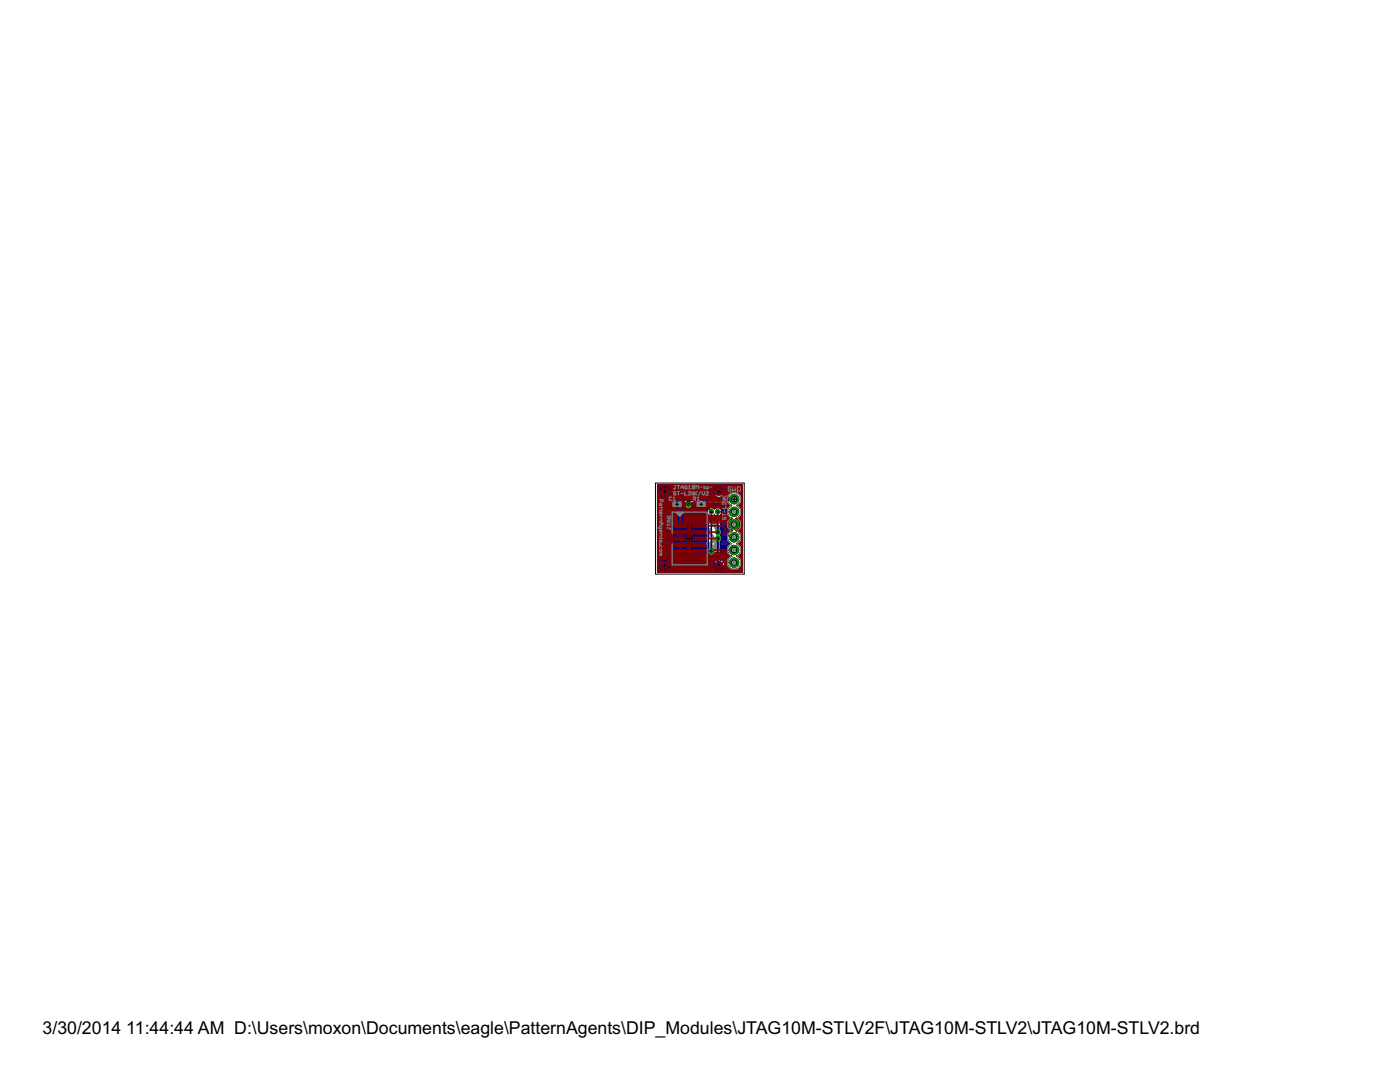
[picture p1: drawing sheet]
<svg xmlns="http://www.w3.org/2000/svg" width="279mm" height="216mm" viewBox="0 0 279 216" stroke-linecap="round" stroke-linejoin="round" font-family="sans-serif">
<defs><g id="words">
<g font-size="4">
<text x="8.5" y="206.4">3/30/2014</text>
<text x="25.2" y="206.4">11:44:44 AM D:\Users\moxon\Documents\eagle\PatternAgents\DIP_Modules\JTAG10M-STLV2F\JTAG10M-STLV2\JTAG10M-STLV2.brd</text>
</g>
</g></defs>
<path d="M138 107.7h1.9M138.9 106.7v2" fill="none" stroke="#000" stroke-width=".2"/>
<g fill="none" stroke="#808080" stroke-width=".2">
<path d="M132 99.7l-.1 .4-.3-.1v-.3h.7M131.7 101.3l.6 .1M131.7 101.8l.6 .1M131.7 107.4l.6 .1M131.8 100.5l.1 .4h.4v-.4l-.2-.1-.1 .1v.4M131.8 101.2v.2M131.8 101.7v.2M131.8 107.3v.2M131.8 109.3l.1-.4 .4 .1v.3M131.8 109.7l.3-.1 .2 .4-.4 .1zM131.8 102.9h.5M131.9 104.3v.4"/>
<path d="M131.9 110.6h.4M131.9 110.6l-.1 .1 .1 .1h.4M132 102.2v.4l-.2-.1 .1-.3 .4 .1v.2M132 105.8v.4l-.2-.1 .1-.3 .4 .1v.2M132 102.9l-.2 .4M132.1 108.5l.2 .1zM132.3 107.8v.3l-.2 .1-.2-.4-.1 .4M132.3 103.5h-.5v.4l.5 .1M132.3 106.5h-.5v.3l.5 .2M132.3 110.4h-.5l.1 .2M132.3 104.3h-.5l-.2 .2 .2 .2h.5M132.5 105.2l-.1 .3h-.6v-.4l.3-.1 .2 .5"/>
</g>
<g fill="none" stroke="#808080" stroke-width=".3">
<path d="M133.9 98.6v-.8l.3-.2h.7v1M135.5 97.6h.3l.5 .5M136.3 97.6v1M136.6 100v1l-.3 .2M137.9 98.1h-1v-.3l.2-.2h.5l.3 .2v.5l-.3 .3h-.5M138.5 97.6h.5M138.7 97.3v1l-.2 .3M139.6 97.6h.5M139.8 97.3v1l-.2 .3M141.5 97.6h-.6l-.2 .2v.8h.8l.2-.3-.2-.2h-.8M143.3 98.1h-.7l-.3-.3v-.5l.3-.2h.7v1.5M134.7 100.2h.8l.2 .3-.2 .2h-.5l-.3 .3 .3 .2h.7"/>
<path d="M136.3 100.2h.5M137.4 101.2v-.7l.3-.3h.8v1M140.1 100.7h-1v-.2l.2-.3h.5l.3 .3v.5l-.3 .2h-.5M140.7 101.2h.8l.2-.2v-.5l-.2-.3h-.8v1.3l.2 .2h.3M142.3 101.2v-1l.5-.5 .5 .5v1M142.3 100.5h1"/>
</g>
<g fill="#808080" stroke="#808080" stroke-width=".2">
<path d="M143 112.1h.8z"/>
<path d="M142.9 112.1h.9z"/>
<path d="M142.9 112l.9 .1z"/>
<path d="M142.9 112h.9z"/>
<path d="M142.9 111.9l.9 .1z"/>
<path d="M142.9 111.9h.9z"/>
<path d="M142.9 111.8l.9 .1z"/>
<path d="M142.9 111.8h.9z"/>
<path d="M142.9 111.7l.9 .1z"/>
<path d="M142.9 111.7h.9z"/>
<path d="M138.8 111.7h.3z"/>
<path d="M138.5 111.7h1z"/>
<path d="M142.9 111.6l.9 .1z"/>
<path d="M138.3 111.6l1.4 .1z"/>
<path d="M142.9 111.6h.9z"/>
<path d="M138.1 111.6h1.7z"/>
<path d="M138 111.6h2z"/>
<path d="M142.9 111.5l.9 .1z"/>
<path d="M137.9 111.5l2.2 .1z"/>
<path d="M137.8 111.5l2.4 .1z"/>
<path d="M142.9 111.5h.9z"/>
<path d="M137.7 111.5h2.6z"/>
<path d="M137.6 111.5h2.8z"/>
<path d="M142.9 111.4l.9 .1z"/>
<path d="M137.5 111.4l2.9 .1z"/>
<path d="M137.4 111.4l3.1 .1z"/>
<path d="M142.9 111.4h.9z"/>
<path d="M137.4 111.4h3.2z"/>
<path d="M137.3 111.4h3.4z"/>
<path d="M142.9 111.3l.9 .1z"/>
<path d="M137.2 111.3l3.6 .1z"/>
<path d="M142.9 111.3h.9z"/>
<path d="M137.1 111.3h3.8z"/>
<path d="M142.9 111.2l.9 .1z"/>
<path d="M137 111.2l4 .1z"/>
<path d="M136.9 111.2l4.2 .1z"/>
<path d="M142.9 111.2h.9z"/>
<path d="M136.9 111.2h4.2z"/>
<path d="M136.8 111.2h4.4z"/>
<path d="M142.9 111.1l.9 .1z"/>
<path d="M136.8 111.1l4.4 .1z"/>
<path d="M142.9 111.1h.9z"/>
<path d="M136.7 111.1h4.6z"/>
<path d="M136.6 111.1h4.7z"/>
<path d="M142.9 111l.9 .1z"/>
<path d="M136.6 111l4.8 .1z"/>
<path d="M136.5 111l5 .1z"/>
<path d="M142.9 111h.9z"/>
<path d="M136.5 111h5z"/>
<path d="M142.9 110.9l.9 .1z"/>
<path d="M136.4 110.9l5.2 .1z"/>
<path d="M142.9 110.9h.9z"/>
<path d="M136.4 110.9h5.2z"/>
<path d="M142.9 110.8l.9 .1z"/>
<path d="M136.3 110.8l5.4 .1z"/>
<path d="M139.4 110.8l2.3 .1z"/>
<path d="M136.3 110.8l2.3 .1z"/>
<path d="M142.9 110.8h.9z"/>
<path d="M139.6 110.8h2.2z"/>
<path d="M136.3 110.8h2.1z"/>
<path d="M139.8 110.8h2z"/>
<path d="M136.2 110.8h2z"/>
<path d="M139.9 110.8h1.9z"/>
<path d="M136.2 110.8h1.9z"/>
<path d="M142.9 110.7l.9 .1z"/>
<path d="M140 110.7l1.9 .1z"/>
<path d="M136.2 110.7l1.8 .1z"/>
<path d="M142.9 110.7h.9z"/>
<path d="M140.1 110.7h1.8z"/>
<path d="M136.1 110.7h1.8z"/>
<path d="M140.2 110.7h1.7z"/>
<path d="M136.1 110.7h1.7z"/>
<path d="M140.3 110.7h1.6z"/>
<path d="M142.9 110.6l.9 .1z"/>
<path d="M140.3 110.6l1.7 .1z"/>
<path d="M136 110.6l1.7 .1z"/>
<path d="M142.9 110.6h.9z"/>
<path d="M140.4 110.6h1.6z"/>
<path d="M136 110.6h1.6z"/>
<path d="M135.9 110.6h1.6z"/>
<path d="M140.5 110.6h1.6z"/>
<path d="M139.1 110.6h.1z"/>
<path d="M138.8 110.6h.1z"/>
<path d="M142.9 110.5l.9 .1z"/>
<path d="M140.6 110.5l1.5 .1z"/>
<path d="M139.1 110.5l.2 .1z"/>
<path d="M138.7 110.5l.2 .1z"/>
<path d="M135.9 110.5l1.5 .1z"/>
<path d="M140.6 110.5l1.6 .1z"/>
<path d="M139.1 110.5l.3 .1z"/>
<path d="M138.6 110.5l.3 .1z"/>
<path d="M142.9 110.5h.9z"/>
<path d="M140.7 110.5h1.5z"/>
<path d="M139.1 110.5h.4z"/>
<path d="M138.5 110.5h.4z"/>
<path d="M135.8 110.5h1.5z"/>
<path d="M142.9 110.4l.9 .1z"/>
<path d="M140.8 110.4l1.4 .1z"/>
<path d="M139.1 110.4l.5 .1z"/>
<path d="M138.4 110.4l.4 .1z"/>
<path d="M135.8 110.4l1.5 .1z"/>
<path d="M139.2 110.4l.5 .1z"/>
<path d="M138.3 110.4l.5 .1z"/>
<path d="M135.8 110.4l1.4 .1z"/>
<path d="M142.9 110.4h.9z"/>
<path d="M140.9 110.4h1.4z"/>
<path d="M139.2 110.4h.6z"/>
<path d="M138.2 110.4h.6z"/>
<path d="M135.7 110.4h1.5z"/>
<path d="M139.3 110.4h.5z"/>
<path d="M138.2 110.4h.5z"/>
<path d="M135.7 110.4h1.4z"/>
<path d="M142.9 110.3l.9 .1z"/>
<path d="M140.9 110.3l1.4 .1z"/>
<path d="M139.3 110.3l.6 .1z"/>
<path d="M138.1 110.3l.6 .1z"/>
<path d="M135.7 110.3l1.4 .1z"/>
<path d="M141 110.3l1.3 .1z"/>
<path d="M139.3 110.3l.7 .1z"/>
<path d="M138 110.3l.7 .1z"/>
<path d="M135.7 110.3l1.3 .1z"/>
<path d="M142.9 110.3h.9z"/>
<path d="M141 110.3h1.3z"/>
<path d="M139.3 110.3h.8z"/>
<path d="M137.9 110.3h.7z"/>
<path d="M135.6 110.3h1.4z"/>
<path d="M141.1 110.3h1.3z"/>
<path d="M139.4 110.3h.8z"/>
<path d="M135.6 110.3h1.3z"/>
<path d="M137.8 110.3h.8z"/>
<path d="M142.9 110.2l.9 .1z"/>
<path d="M141.2 110.2l1.2 .1z"/>
<path d="M139.4 110.2l.9 .1z"/>
<path d="M137.7 110.2l.9 .1z"/>
<path d="M135.6 110.2l1.3 .1z"/>
<path d="M142.9 110.2h.9z"/>
<path d="M141.2 110.2h1.3z"/>
<path d="M139.4 110.2h.9z"/>
<path d="M137.7 110.2h.9z"/>
<path d="M135.5 110.2h1.3z"/>
<path d="M139.5 110.2h.9z"/>
<path d="M137.6 110.2h.9z"/>
<path d="M141.3 110.2h1.2z"/>
<path d="M139.5 110.2h1z"/>
<path d="M135.5 110.2h1.2z"/>
<path d="M142.9 110.1l.9 .1z"/>
<path d="M141.3 110.1l1.2 .1z"/>
<path d="M139.6 110.1l.9 .1z"/>
<path d="M137.5 110.1l.9 .1z"/>
<path d="M135.5 110.1l1.2 .1z"/>
<path d="M142.9 110.1h.9z"/>
<path d="M141.3 110.1h1.3z"/>
<path d="M139.7 110.1h.8z"/>
<path d="M137.4 110.1h.9z"/>
<path d="M135.4 110.1h1.3z"/>
<path d="M141.4 110.1h1.2z"/>
<path d="M139.8 110.1h.8z"/>
<path d="M137.4 110.1h.8z"/>
<path d="M135.4 110.1h1.2z"/>
<path d="M142.9 110l.9 .1z"/>
<path d="M141.4 110l1.2 .1z"/>
<path d="M139.9 110l.8 .1z"/>
<path d="M137.4 110l.8 .1z"/>
<path d="M135.4 110l1.2 .1z"/>
<path d="M141.5 110l1.1 .1z"/>
<path d="M137.3 110l.8 .1z"/>
<path d="M142.9 110h.9z"/>
<path d="M141.5 110h1.2z"/>
<path d="M140 110h.8z"/>
<path d="M137.2 110h.8z"/>
<path d="M135.4 110h1.1z"/>
<path d="M140.1 110h.7z"/>
<path d="M137.2 110h.7z"/>
<path d="M135.3 110h1.2z"/>
<path d="M142.9 109.9l.9 .1z"/>
<path d="M141.5 109.9l1.2 .1z"/>
<path d="M140.1 109.9l.8 .1z"/>
<path d="M137.1 109.9l.8 .1z"/>
<path d="M135.3 109.9l1.2 .1z"/>
<path d="M141.6 109.9l1.1 .1z"/>
<path d="M140.2 109.9l.7 .1z"/>
<path d="M137.1 109.9l.7 .1z"/>
<path d="M135.3 109.9l1.1 .1z"/>
<path d="M142.9 109.9h.9z"/>
<path d="M141.6 109.9h1.1z"/>
<path d="M140.2 109.9h.7z"/>
<path d="M137.1 109.9h.7z"/>
<path d="M135.3 109.9h1.1z"/>
<path d="M141.6 109.9h1.2z"/>
<path d="M140.3 109.9h.7z"/>
<path d="M137 109.9h.7z"/>
<path d="M135.2 109.9h1.2z"/>
<path d="M140.4 109.9h.6z"/>
<path d="M137 109.9h.6z"/>
<path d="M135.2 109.9h1.1z"/>
<path d="M142.9 109.8l.9 .1z"/>
<path d="M141.7 109.8l1.1 .1z"/>
<path d="M140.4 109.8l.7 .1z"/>
<path d="M136.9 109.8l.7 .1z"/>
<path d="M135.2 109.8l1.1 .1z"/>
<path d="M142.9 109.8h.9z"/>
<path d="M141.7 109.8h1.1z"/>
<path d="M140.5 109.8h.6z"/>
<path d="M136.9 109.8h.6z"/>
<path d="M135.2 109.8h1.1z"/>
<path d="M141.8 109.8h1.1z"/>
<path d="M135.1 109.8h1.1z"/>
<path d="M142.9 109.7l.9 .1z"/>
<path d="M141.8 109.7l1.1 .1z"/>
<path d="M140.6 109.7l.6 .1z"/>
<path d="M136.8 109.7l.6 .1z"/>
<path d="M135.2 109.7l1 .1z"/>
<path d="M135.1 109.7l1.1 .1z"/>
<path d="M142.9 109.7h.9z"/>
<path d="M141.8 109.7h1.1z"/>
<path d="M140.7 109.7h.6z"/>
<path d="M138.9 109.7h.3z"/>
<path d="M136.7 109.7h.6z"/>
<path d="M135.1 109.7h1.1z"/>
<path d="M141.9 109.7h1.9z"/>
<path d="M138.6 109.7h.8z"/>
<path d="M135.1 109.7h1z"/>
<path d="M141.9 109.6l1.9 .1z"/>
<path d="M140.8 109.6l.6 .1z"/>
<path d="M138.5 109.6l1 .1z"/>
<path d="M136.7 109.6l.6 .1z"/>
<path d="M135.1 109.6l1 .1z"/>
<path d="M138.4 109.6l1.2 .1z"/>
<path d="M136.6 109.6l.6 .1z"/>
<path d="M135 109.6l1.1 .1z"/>
<path d="M141.9 109.6h1.9z"/>
<path d="M140.8 109.6h.6z"/>
<path d="M138.3 109.6h1.4z"/>
<path d="M136.6 109.6h.6z"/>
<path d="M135 109.6h1.1z"/>
<path d="M140.9 109.6h.6z"/>
<path d="M138.2 109.6h1.6z"/>
<path d="M136.6 109.6h.5z"/>
<path d="M141.9 109.5l1.9 .1z"/>
<path d="M140.9 109.5l.6 .1z"/>
<path d="M138.1 109.5l1.8 .1z"/>
<path d="M136.6 109.5l.5 .1z"/>
<path d="M135 109.5l1.1 .1z"/>
<path d="M142 109.5l1.8 .1z"/>
<path d="M138.1 109.5l1.9 .1z"/>
<path d="M136.5 109.5l.6 .1z"/>
<path d="M135 109.5l1 .1z"/>
<path d="M142 109.5h1.8z"/>
<path d="M141 109.5h.5z"/>
<path d="M138 109.5h2z"/>
<path d="M136.5 109.5h.5z"/>
<path d="M135 109.5h1z"/>
<path d="M141 109.5h.6z"/>
<path d="M137.9 109.5h2.2z"/>
<path d="M136.4 109.5h.6z"/>
<path d="M142 109.4l1.8 .1z"/>
<path d="M141.1 109.4l.5 .1z"/>
<path d="M137.9 109.4l2.2 .1z"/>
<path d="M136.4 109.4l.5 .1z"/>
<path d="M134.9 109.4l1.1 .1z"/>
<path d="M142.1 109.4l1.7 .1z"/>
<path d="M134.9 109.4l1 .1z"/>
<path d="M142.1 109.4h1.7z"/>
<path d="M141.1 109.4h.5z"/>
<path d="M137.8 109.4h2.4z"/>
<path d="M136.4 109.4h.5z"/>
<path d="M134.9 109.4h1z"/>
<path d="M141.2 109.4h.5z"/>
<path d="M137.8 109.4h2.5z"/>
<path d="M136.3 109.4h.5z"/>
<path d="M142.1 109.3l1.7 .1z"/>
<path d="M141.2 109.3l.5 .1z"/>
<path d="M137.7 109.3l2.6 .1z"/>
<path d="M136.3 109.3l.5 .1z"/>
<path d="M134.9 109.3l1 .1z"/>
<path d="M142.2 109.3h1.6z"/>
<path d="M141.2 109.3h.5z"/>
<path d="M137.7 109.3h2.6z"/>
<path d="M136.3 109.3h.5z"/>
<path d="M134.9 109.3h.9z"/>
<path d="M141.3 109.3h.4z"/>
<path d="M137.6 109.3h2.8z"/>
<path d="M136.2 109.3h.5z"/>
<path d="M134.8 109.3h1z"/>
<path d="M141.3 109.3h.5z"/>
<path d="M142.2 109.2l1.6 .1z"/>
<path d="M141.3 109.2l.5 .1z"/>
<path d="M137.6 109.2l2.8 .1z"/>
<path d="M136.2 109.2l.5 .1z"/>
<path d="M134.8 109.2l1 .1z"/>
<path d="M141.4 109.2l.4 .1z"/>
<path d="M137.6 109.2l2.9 .1z"/>
<path d="M136.2 109.2l.4 .1z"/>
<path d="M142.2 109.2h1.6z"/>
<path d="M141.4 109.2h.5z"/>
<path d="M137.5 109.2h3z"/>
<path d="M136.1 109.2h.5z"/>
<path d="M134.8 109.2h1z"/>
<path d="M142.3 109.2h1.5z"/>
<path d="M141.5 109.2h.4z"/>
<path d="M137.5 109.2h3.1z"/>
<path d="M134.8 109.2h.9z"/>
<path d="M142.3 109.1l1.5 .1z"/>
<path d="M141.5 109.1l.4 .1z"/>
<path d="M137.4 109.1l3.2 .1z"/>
<path d="M136.1 109.1l.4 .1z"/>
<path d="M134.7 109.1l1 .1z"/>
<path d="M134.8 109.1l.9 .1z"/>
<path d="M142.3 109.1h1.5z"/>
<path d="M141.5 109.1h.4z"/>
<path d="M137.4 109.1h3.2z"/>
<path d="M136.1 109.1h.4z"/>
<path d="M134.7 109.1h1z"/>
<path d="M141.6 109.1h.4z"/>
<path d="M140.9 109.1h.4z"/>
<path d="M137.4 109.1h3.3z"/>
<path d="M136.8 109.1h.3z"/>
<path d="M136 109.1h.4z"/>
<path d="M142.4 109l1.4 .1z"/>
<path d="M141.6 109l.4 .1z"/>
<path d="M140.9 109l.5 .1z"/>
<path d="M137.3 109l3.4 .1z"/>
<path d="M136.6 109l.5 .1z"/>
<path d="M136 109l.4 .1z"/>
<path d="M134.7 109l1 .1z"/>
<path d="M140.9 109l.7 .1z"/>
<path d="M136 109l1.1 .1z"/>
<path d="M134.7 109l.9 .1z"/>
<path d="M142.4 109h1.4z"/>
<path d="M140.9 109h1.1z"/>
<path d="M137.3 109h3.4z"/>
<path d="M136 109h1.1z"/>
<path d="M134.7 109h.9z"/>
<path d="M137.2 109h3.6z"/>
<path d="M142.4 108.9l1.4 .1z"/>
<path d="M141 108.9l1.1 .1z"/>
<path d="M137.2 108.9l3.6 .1z"/>
<path d="M135.9 108.9l1.1 .1z"/>
<path d="M134.7 108.9l.9 .1z"/>
<path d="M142.4 108.9h1.4z"/>
<path d="M141 108.9h1.1z"/>
<path d="M137.2 108.9h3.6z"/>
<path d="M135.9 108.9h1.1z"/>
<path d="M134.7 108.9h.9z"/>
<path d="M135.9 108.9h1z"/>
<path d="M134.6 108.9h1z"/>
<path d="M142.5 108.9h1.3z"/>
<path d="M141.1 108.9h1z"/>
<path d="M137.1 108.9h3.8z"/>
<path d="M142.5 108.8l1.3 .1z"/>
<path d="M141.1 108.8l1.1 .1z"/>
<path d="M137.1 108.8l3.8 .1z"/>
<path d="M135.9 108.8l1 .1z"/>
<path d="M134.6 108.8l.9 .1z"/>
<path d="M142.5 108.8h1.3z"/>
<path d="M141.1 108.8h1.1z"/>
<path d="M137.1 108.8h3.8z"/>
<path d="M135.8 108.8h1.1z"/>
<path d="M134.6 108.8h.9z"/>
<path d="M141.2 108.8h1z"/>
<path d="M135.8 108.8h1z"/>
<path d="M141.2 108.8h.4z"/>
<path d="M136.4 108.8h.4z"/>
<path d="M142.5 108.7l1.3 .1z"/>
<path d="M141.2 108.7l.4 .1z"/>
<path d="M137.1 108.7l3.9 .1z"/>
<path d="M136.4 108.7l.4 .1z"/>
<path d="M134.5 108.7l1 .1z"/>
<path d="M137 108.7l4 .1z"/>
<path d="M136.3 108.7l.5 .1z"/>
<path d="M142.6 108.7h1.2z"/>
<path d="M141.3 108.7h.4z"/>
<path d="M137 108.7h4z"/>
<path d="M136.3 108.7h.4z"/>
<path d="M134.6 108.7h.8z"/>
<path d="M142.6 108.6l1.2 .1z"/>
<path d="M141.3 108.6l.4 .1z"/>
<path d="M137 108.6l4 .1z"/>
<path d="M136.3 108.6l.4 .1z"/>
<path d="M134.5 108.6l.9 .1z"/>
<path d="M141.4 108.6l.4 .1z"/>
<path d="M137 108.6l4.1 .1z"/>
<path d="M136.2 108.6l.5 .1z"/>
<path d="M142.6 108.6h1.2z"/>
<path d="M141.4 108.6h.4z"/>
<path d="M137 108.6h4z"/>
<path d="M136.2 108.6h.5z"/>
<path d="M134.5 108.6h.9z"/>
<path d="M136.9 108.6h4.2z"/>
<path d="M136.2 108.6h.4z"/>
<path d="M142.6 108.5l1.2 .1z"/>
<path d="M141.4 108.5l.4 .1z"/>
<path d="M136.9 108.5l4.2 .1z"/>
<path d="M136.1 108.5l.5 .1z"/>
<path d="M134.5 108.5l.9 .1z"/>
<path d="M141.5 108.5l.4 .1z"/>
<path d="M142.6 108.5h1.2z"/>
<path d="M141.5 108.5h.4z"/>
<path d="M136.9 108.5h4.2z"/>
<path d="M136.1 108.5h.5z"/>
<path d="M134.5 108.5h.9z"/>
<path d="M142.7 108.5h1.1z"/>
<path d="M141.5 108.5h.5z"/>
<path d="M136.9 108.5h4.3z"/>
<path d="M136.1 108.5h.4z"/>
<path d="M134.5 108.5h.8z"/>
<path d="M142.7 108.4l1.1 .1z"/>
<path d="M141.5 108.4l.5 .1z"/>
<path d="M136.9 108.4l4.3 .1z"/>
<path d="M136 108.4l.5 .1z"/>
<path d="M134.5 108.4l.8 .1z"/>
<path d="M142.7 108.4h1.1z"/>
<path d="M141.6 108.4h.4z"/>
<path d="M136.8 108.4h4.4z"/>
<path d="M136 108.4h.4z"/>
<path d="M134.5 108.4h.8z"/>
<path d="M135.9 108.4h.5z"/>
<path d="M134.4 108.4h.9z"/>
<path d="M141.6 108.4h.5z"/>
<path d="M140.3 108.4h.9z"/>
<path d="M136.8 108.4h3.1z"/>
<path d="M142.7 108.3l1.1 .1z"/>
<path d="M141.6 108.3l.5 .1z"/>
<path d="M140.4 108.3l.8 .1z"/>
<path d="M138.2 108.3l1.6 .1z"/>
<path d="M136.8 108.3l.9 .1z"/>
<path d="M135.9 108.3l.5 .1z"/>
<path d="M134.4 108.3l.9 .1z"/>
<path d="M142.7 108.3h1.1z"/>
<path d="M141.7 108.3h.5z"/>
<path d="M140.4 108.3h.8z"/>
<path d="M138.3 108.3h1.5z"/>
<path d="M136.8 108.3h.8z"/>
<path d="M135.9 108.3h.4z"/>
<path d="M134.4 108.3h.9z"/>
<path d="M140.5 108.3h.7z"/>
<path d="M138.3 108.3h1.4z"/>
<path d="M135.8 108.3h.5z"/>
<path d="M142.7 108.2l1.1 .1z"/>
<path d="M141.7 108.2l.5 .1z"/>
<path d="M140.5 108.2l.7 .1z"/>
<path d="M138.3 108.2l1.4 .1z"/>
<path d="M136.8 108.2l.8 .1z"/>
<path d="M135.8 108.2l.5 .1z"/>
<path d="M134.4 108.2l.9 .1z"/>
<path d="M141.8 108.2l.4 .1z"/>
<path d="M140.5 108.2l.8 .1z"/>
<path d="M136.8 108.2l.7 .1z"/>
<path d="M135.8 108.2l.4 .1z"/>
<path d="M142.7 108.2h1.1z"/>
<path d="M141.8 108.2h.4z"/>
<path d="M140.6 108.2h.7z"/>
<path d="M138.4 108.2h1.2z"/>
<path d="M136.7 108.2h.8z"/>
<path d="M135.7 108.2h.5z"/>
<path d="M134.4 108.2h.8z"/>
<path d="M141.8 108.2h.5z"/>
<path d="M139.9 108.2h.4z"/>
<path d="M137.8 108.2h.3z"/>
<path d="M142.8 108.1l1 .1z"/>
<path d="M141.8 108.1l.5 .1z"/>
<path d="M140.7 108.1l.6 .1z"/>
<path d="M139.8 108.1l.5 .1z"/>
<path d="M138.5 108.1l1.1 .1z"/>
<path d="M137.7 108.1l.5 .1z"/>
<path d="M136.7 108.1l.8 .1z"/>
<path d="M135.7 108.1l.5 .1z"/>
<path d="M134.4 108.1l.8 .1z"/>
<path d="M141.9 108.1l.4 .1z"/>
<path d="M139.8 108.1l.6 .1z"/>
<path d="M138.5 108.1l1 .1z"/>
<path d="M137.6 108.1l.6 .1z"/>
<path d="M136.7 108.1l.7 .1z"/>
<path d="M135.7 108.1l.4 .1z"/>
<path d="M142.8 108.1h1z"/>
<path d="M141.9 108.1h.5z"/>
<path d="M140.7 108.1h.6z"/>
<path d="M139.7 108.1h.7z"/>
<path d="M138.5 108.1h1z"/>
<path d="M137.6 108.1h.7z"/>
<path d="M136.7 108.1h.7z"/>
<path d="M135.7 108.1h.4z"/>
<path d="M134.4 108.1h.8z"/>
<path d="M137.5 108.1h.8z"/>
<path d="M135.6 108.1h.5z"/>
<path d="M139.7 108.1h.8z"/>
<path d="M134.3 108.1h.9z"/>
<path d="M142.8 108l1 .1z"/>
<path d="M141.9 108l.6 .1z"/>
<path d="M140.7 108l.6 .1z"/>
<path d="M140.1 108l.4 .1z"/>
<path d="M139.7 108l.4 .1z"/>
<path d="M138.6 108l.9 .1z"/>
<path d="M137.9 108l.5 .1z"/>
<path d="M137.5 108l.4 .1z"/>
<path d="M136.7 108l.7 .1z"/>
<path d="M135.5 108l.5 .1z"/>
<path d="M134.3 108l.9 .1z"/>
<path d="M142.8 108h1z"/>
<path d="M142 108h.5z"/>
<path d="M140.8 108h.6z"/>
<path d="M140.2 108h.3z"/>
<path d="M139.7 108h.3z"/>
<path d="M138.6 108h.9z"/>
<path d="M138 108h.4z"/>
<path d="M137.5 108h.3z"/>
<path d="M136.7 108h.6z"/>
<path d="M135.5 108h.5z"/>
<path d="M134.3 108h.9z"/>
<path d="M142 108h.6z"/>
<path d="M140.3 108h.2z"/>
<path d="M139.6 108h.3z"/>
<path d="M138.6 108h.8z"/>
<path d="M138.1 108h.3z"/>
<path d="M135.4 108h.6z"/>
<path d="M142.8 107.9l1 .1z"/>
<path d="M142 107.9l.6 .1z"/>
<path d="M140.8 107.9l.5 .1z"/>
<path d="M140.3 107.9l.3 .1z"/>
<path d="M139.6 107.9l.3 .1z"/>
<path d="M138.6 107.9l.8 .1z"/>
<path d="M138.1 107.9l.3 .1z"/>
<path d="M137.4 107.9l.3 .1z"/>
<path d="M136.7 107.9l.6 .1z"/>
<path d="M135.4 107.9l.6 .1z"/>
<path d="M134.3 107.9l.9 .1z"/>
<path d="M142.9 107.9l.9 .1z"/>
<path d="M142.1 107.9l.5 .1z"/>
<path d="M140.8 107.9l.6 .1z"/>
<path d="M139.6 107.9l.2 .1z"/>
<path d="M142.9 107.9h.9z"/>
<path d="M142.1 107.9h.5z"/>
<path d="M140.8 107.9h.6z"/>
<path d="M140.3 107.9h.3z"/>
<path d="M139.6 107.9h.2z"/>
<path d="M138.6 107.9h.8z"/>
<path d="M138.2 107.9h.2z"/>
<path d="M137.4 107.9h.3z"/>
<path d="M136.7 107.9h.5z"/>
<path d="M135.4 107.9h.5z"/>
<path d="M134.3 107.9h.8z"/>
<path d="M142.1 107.9h.6z"/>
<path d="M140.4 107.9h.2z"/>
<path d="M138.2 107.9h.3z"/>
<path d="M137.4 107.9h.2z"/>
<path d="M136.6 107.9h.6z"/>
<path d="M135.3 107.9h.6z"/>
<path d="M142.9 107.8l.9 .1z"/>
<path d="M142.2 107.8l.5 .1z"/>
<path d="M140.8 107.8l.6 .1z"/>
<path d="M140.4 107.8l.2 .1z"/>
<path d="M139.6 107.8l.2 .1z"/>
<path d="M138.6 107.8l.8 .1z"/>
<path d="M138.2 107.8l.3 .1z"/>
<path d="M137.4 107.8l.2 .1z"/>
<path d="M136.6 107.8l.6 .1z"/>
<path d="M135.3 107.8l.6 .1z"/>
<path d="M134.3 107.8l.8 .1z"/>
<path d="M140 107.8l.1 .1z"/>
<path d="M138.7 107.8l.3 .1z"/>
<path d="M135.3 107.8l.5 .1z"/>
<path d="M142.9 107.8h.9z"/>
<path d="M142.2 107.8h.5z"/>
<path d="M140.4 107.8h.2z"/>
<path d="M140 107.8h.2z"/>
<path d="M139.6 107.8h.2z"/>
<path d="M138.3 107.8h.2z"/>
<path d="M137.8 107.8h.2z"/>
<path d="M137.4 107.8h.2z"/>
<path d="M136.8 107.8h.4z"/>
<path d="M135.3 107.8h.5z"/>
<path d="M134.3 107.8h.8z"/>
<path d="M139.9 107.8h.3z"/>
<path d="M142.9 107.7l.9 .1z"/>
<path d="M142.2 107.7l.5 .1z"/>
<path d="M140.4 107.7l.2 .1z"/>
<path d="M139.9 107.7l.4 .1z"/>
<path d="M139.5 107.7l.2 .1z"/>
<path d="M138.3 107.7l.2 .1z"/>
<path d="M137.8 107.7l.3 .1z"/>
<path d="M137.4 107.7l.2 .1z"/>
<path d="M135.3 107.7l.5 .1z"/>
<path d="M134.3 107.7l.8 .1z"/>
<path d="M142.3 107.7l.4 .1z"/>
<path d="M135.4 107.7l.3 .1z"/>
<path d="M142.9 107.7h.9z"/>
<path d="M142.3 107.7h.4z"/>
<path d="M140.4 107.7h.2z"/>
<path d="M139.9 107.7h.4z"/>
<path d="M139.5 107.7h.2z"/>
<path d="M138.3 107.7h.2z"/>
<path d="M137.8 107.7h.3z"/>
<path d="M137.4 107.7h.2z"/>
<path d="M135.4 107.7h.3z"/>
<path d="M134.3 107.7h.8z"/>
<path d="M142.3 107.7h.3z"/>
<path d="M139.9 107.7h.3z"/>
<path d="M142.9 107.6l.9 .1z"/>
<path d="M142.3 107.6l.3 .1z"/>
<path d="M140.4 107.6l.2 .1z"/>
<path d="M139.9 107.6l.3 .1z"/>
<path d="M139.5 107.6l.2 .1z"/>
<path d="M138.3 107.6l.2 .1z"/>
<path d="M137.8 107.6l.3 .1z"/>
<path d="M137.4 107.6l.2 .1z"/>
<path d="M135.4 107.6l.3 .1z"/>
<path d="M134.3 107.6l.8 .1z"/>
<path d="M137.8 107.6l.2 .1z"/>
<path d="M134.2 107.6l.9 .1z"/>
<path d="M142.9 107.6h.9z"/>
<path d="M142.3 107.6h.3z"/>
<path d="M140.8 107.6h.6z"/>
<path d="M140.4 107.6h.2z"/>
<path d="M140 107.6h.2z"/>
<path d="M139.5 107.6h.2z"/>
<path d="M138.3 107.6h.2z"/>
<path d="M137.8 107.6h.2z"/>
<path d="M137.4 107.6h.2z"/>
<path d="M135.4 107.6h.3z"/>
<path d="M134.2 107.6h.9z"/>
<path d="M140 107.6h.1z"/>
<path d="M139.6 107.6h.2z"/>
<path d="M138.7 107.6h.7z"/>
<path d="M138.2 107.6h.3z"/>
<path d="M136.6 107.6h.6z"/>
<path d="M134.3 107.6h.8z"/>
<path d="M142.9 107.5l.9 .1z"/>
<path d="M142.3 107.5l.3 .1z"/>
<path d="M140.8 107.5l.6 .1z"/>
<path d="M140.4 107.5l.2 .1z"/>
<path d="M139.6 107.5l.2 .1z"/>
<path d="M138.6 107.5l.8 .1z"/>
<path d="M138.2 107.5l.3 .1z"/>
<path d="M137.8 107.5l.2 .1z"/>
<path d="M137.4 107.5l.2 .1z"/>
<path d="M136.6 107.5l.6 .1z"/>
<path d="M135.4 107.5l.3 .1z"/>
<path d="M134.3 107.5l.8 .1z"/>
<path d="M142.9 107.5h.9z"/>
<path d="M142.3 107.5h.3z"/>
<path d="M140.8 107.5h.6z"/>
<path d="M140.4 107.5h.2z"/>
<path d="M139.6 107.5h.2z"/>
<path d="M138.6 107.5h.8z"/>
<path d="M138.2 107.5h.3z"/>
<path d="M137.4 107.5h.2z"/>
<path d="M136.6 107.5h.6z"/>
<path d="M135.4 107.5h.3z"/>
<path d="M134.3 107.5h.8z"/>
<path d="M136.6 107.5h.7z"/>
<path d="M140.8 107.5h.7z"/>
<path d="M138.2 107.5h.2z"/>
<path d="M137.4 107.5h.3z"/>
<path d="M136.5 107.5h.8z"/>
<path d="M142.9 107.4l.9 .1z"/>
<path d="M142.3 107.4l.3 .1z"/>
<path d="M140.8 107.4l.7 .1z"/>
<path d="M140.3 107.4l.3 .1z"/>
<path d="M139.6 107.4l.2 .1z"/>
<path d="M138.6 107.4l.8 .1z"/>
<path d="M138.1 107.4l.3 .1z"/>
<path d="M137.4 107.4l.3 .1z"/>
<path d="M136.6 107.4l.7 .1z"/>
<path d="M135.4 107.4l.4 .1z"/>
<path d="M134.2 107.4l.9 .1z"/>
<path d="M142.2 107.4l.4 .1z"/>
<path d="M140.8 107.4l.6 .1z"/>
<path d="M139.6 107.4l.3 .1z"/>
<path d="M143 107.4h.8z"/>
<path d="M142.2 107.4h.4z"/>
<path d="M140.7 107.4h.8z"/>
<path d="M140.3 107.4h.2z"/>
<path d="M139.6 107.4h.3z"/>
<path d="M138.6 107.4h.8z"/>
<path d="M138.1 107.4h.3z"/>
<path d="M137.5 107.4h.3z"/>
<path d="M136.6 107.4h.7z"/>
<path d="M135.4 107.4h.4z"/>
<path d="M134.2 107.4h.9z"/>
<path d="M140.2 107.4h.3z"/>
<path d="M139.7 107.4h.3z"/>
<path d="M138 107.4h.4z"/>
<path d="M135.5 107.4h.3z"/>
<path d="M143 107.3l.8 .1z"/>
<path d="M142.2 107.3l.3 .1z"/>
<path d="M140.7 107.3l.7 .1z"/>
<path d="M139.7 107.3l.8 .1z"/>
<path d="M138.6 107.3l.8 .1z"/>
<path d="M137.5 107.3l.8 .1z"/>
<path d="M136.5 107.3l.8 .1z"/>
<path d="M135.5 107.3l.3 .1z"/>
<path d="M134.2 107.3l.9 .1z"/>
<path d="M138.6 107.3l.9 .1z"/>
<path d="M136.5 107.3l.9 .1z"/>
<path d="M134.2 107.3l.8 .1z"/>
<path d="M143 107.3h.8z"/>
<path d="M142.2 107.3h.3z"/>
<path d="M140.7 107.3h.8z"/>
<path d="M139.7 107.3h.7z"/>
<path d="M138.5 107.3h1z"/>
<path d="M137.5 107.3h.8z"/>
<path d="M136.6 107.3h.8z"/>
<path d="M135.5 107.3h.3z"/>
<path d="M134.2 107.3h.8z"/>
<path d="M137.6 107.3h.7z"/>
<path d="M143 107.2l.8 .1z"/>
<path d="M142.2 107.2l.3 .1z"/>
<path d="M140.7 107.2l.8 .1z"/>
<path d="M139.8 107.2l.6 .1z"/>
<path d="M138.5 107.2l1.1 .1z"/>
<path d="M137.6 107.2l.6 .1z"/>
<path d="M136.5 107.2l.9 .1z"/>
<path d="M135.5 107.2l.3 .1z"/>
<path d="M134.2 107.2l.8 .1z"/>
<path d="M142.1 107.2l.4 .1z"/>
<path d="M140.6 107.2l.9 .1z"/>
<path d="M137.7 107.2l.5 .1z"/>
<path d="M136.6 107.2l.8 .1z"/>
<path d="M135.5 107.2l.4 .1z"/>
<path d="M143 107.2h.8z"/>
<path d="M142.1 107.2h.4z"/>
<path d="M140.6 107.2h.9z"/>
<path d="M139.9 107.2h.4z"/>
<path d="M138.4 107.2h1.2z"/>
<path d="M137.7 107.2h.4z"/>
<path d="M136.6 107.2h.8z"/>
<path d="M135.6 107.2h.3z"/>
<path d="M134.2 107.2h.8z"/>
<path d="M140.6 107.2h.8z"/>
<path d="M140 107.2h.2z"/>
<path d="M138.4 107.2h1.3z"/>
<path d="M137.8 107.2h.2z"/>
<path d="M136.5 107.2h.9z"/>
<path d="M143 107.1l.8 .1z"/>
<path d="M142.1 107.1l.4 .1z"/>
<path d="M140.5 107.1l1 .1z"/>
<path d="M138.4 107.1l1.3 .1z"/>
<path d="M136.6 107.1l.9 .1z"/>
<path d="M135.6 107.1l.3 .1z"/>
<path d="M134.2 107.1l.8 .1z"/>
<path d="M143 107.1h.8z"/>
<path d="M142.1 107.1h.3z"/>
<path d="M140.5 107.1h.9z"/>
<path d="M138.4 107.1h1.3z"/>
<path d="M136.6 107.1h.9z"/>
<path d="M135.6 107.1h.4z"/>
<path d="M134.2 107.1h.8z"/>
<path d="M142 107.1h.4z"/>
<path d="M138.3 107.1h1.4z"/>
<path d="M136.5 107.1h1.1z"/>
<path d="M135.6 107.1h.3z"/>
<path d="M140.4 107.1h1.1z"/>
<path d="M138.3 107.1h1.5z"/>
<path d="M143 107l.8 .1z"/>
<path d="M142 107l.4 .1z"/>
<path d="M140.4 107l1.1 .1z"/>
<path d="M138.2 107l1.6 .1z"/>
<path d="M136.5 107l1.2 .1z"/>
<path d="M135.6 107l.4 .1z"/>
<path d="M134.2 107l.8 .1z"/>
<path d="M143 107h.8z"/>
<path d="M142 107h.4z"/>
<path d="M140.3 107h1.1z"/>
<path d="M138.1 107h1.8z"/>
<path d="M137.8 107h.2z"/>
<path d="M136.6 107h1.2z"/>
<path d="M135.7 107h.3z"/>
<path d="M134.2 107h.8z"/>
<path d="M140 107h1.4z"/>
<path d="M136.6 107h3.4z"/>
<path d="M135.6 107h.4z"/>
<path d="M142 107h.3z"/>
<path d="M136.6 107h4.9z"/>
<path d="M143 106.9l.8 .1z"/>
<path d="M141.9 106.9l.4 .1z"/>
<path d="M136.6 106.9l4.9 .1z"/>
<path d="M135.7 106.9l.4 .1z"/>
<path d="M134.2 106.9l.8 .1z"/>
<path d="M143 106.9h.8z"/>
<path d="M141.9 106.9h.4z"/>
<path d="M136.6 106.9h4.8z"/>
<path d="M135.7 106.9h.4z"/>
<path d="M134.2 106.9h.8z"/>
<path d="M143 106.8l.8 .1z"/>
<path d="M141.9 106.8l.4 .1z"/>
<path d="M136.6 106.8l4.8 .1z"/>
<path d="M135.7 106.8l.4 .1z"/>
<path d="M134.2 106.8l.8 .1z"/>
<path d="M141.8 106.8l.5 .1z"/>
<path d="M135.8 106.8l.3 .1z"/>
<path d="M143 106.8h.8z"/>
<path d="M141.8 106.8h.4z"/>
<path d="M136.6 106.8h4.8z"/>
<path d="M135.8 106.8h.4z"/>
<path d="M134.2 106.8h.8z"/>
<path d="M143 106.7l.8 .1z"/>
<path d="M141.8 106.7l.4 .1z"/>
<path d="M136.6 106.7l4.8 .1z"/>
<path d="M135.8 106.7l.4 .1z"/>
<path d="M134.2 106.7l.8 .1z"/>
<path d="M141.7 106.7l.5 .1z"/>
<path d="M135.8 106.7l.5 .1z"/>
<path d="M143 106.7h.8z"/>
<path d="M141.7 106.7h.5z"/>
<path d="M136.6 106.7h4.8z"/>
<path d="M135.9 106.7h.4z"/>
<path d="M134.2 106.7h.8z"/>
<path d="M141.7 106.7h.4z"/>
<path d="M139.7 106.7h1.7z"/>
<path d="M136.6 106.7h1.8z"/>
<path d="M135.9 106.7h.5z"/>
<path d="M141.6 106.7h.5z"/>
<path d="M140 106.7h1.4z"/>
<path d="M136.6 106.7h1.4z"/>
<path d="M143 106.6l.8 .1z"/>
<path d="M141.6 106.6l.5 .1z"/>
<path d="M140.2 106.6l1.2 .1z"/>
<path d="M136.6 106.6l1.2 .1z"/>
<path d="M136 106.6l.4 .1z"/>
<path d="M134.2 106.6l.8 .1z"/>
<path d="M143 106.6h.8z"/>
<path d="M141.5 106.6h.6z"/>
<path d="M140.4 106.6h1z"/>
<path d="M136.7 106.6h.9z"/>
<path d="M136 106.6h.5z"/>
<path d="M134.2 106.6h.8z"/>
<path d="M141.5 106.6h.5z"/>
<path d="M140.6 106.6h.8z"/>
<path d="M136.7 106.6h.7z"/>
<path d="M141.4 106.6h.6z"/>
<path d="M140.7 106.6h.7z"/>
<path d="M138.9 106.6h.2z"/>
<path d="M136.7 106.6h.6z"/>
<path d="M136 106.6h.6z"/>
<path d="M143 106.5l.8 .1z"/>
<path d="M140.9 106.5l1.1 .1z"/>
<path d="M138.2 106.5l1.6 .1z"/>
<path d="M136 106.5l1.1 .1z"/>
<path d="M134.2 106.5l.8 .1z"/>
<path d="M143 106.5h.8z"/>
<path d="M141 106.5h.9z"/>
<path d="M137.9 106.5h2.2z"/>
<path d="M136.1 106.5h.9z"/>
<path d="M134.2 106.5h.8z"/>
<path d="M141.1 106.5h.8z"/>
<path d="M137.7 106.5h2.6z"/>
<path d="M136.1 106.5h.8z"/>
<path d="M143 106.4l.8 .1z"/>
<path d="M141.2 106.4l.7 .1z"/>
<path d="M137.5 106.4l3 .1z"/>
<path d="M136.1 106.4l.7 .1z"/>
<path d="M134.2 106.4l.8 .1z"/>
<path d="M141.3 106.4l.5 .1z"/>
<path d="M137.3 106.4l3.4 .1z"/>
<path d="M136.2 106.4l.5 .1z"/>
<path d="M143 106.4h.8z"/>
<path d="M141.4 106.4h.4z"/>
<path d="M137.1 106.4h3.8z"/>
<path d="M136.2 106.4h.4z"/>
<path d="M134.2 106.4h.9z"/>
<path d="M141.5 106.4h.2z"/>
<path d="M137 106.4h4z"/>
<path d="M136.3 106.4h.2z"/>
<path d="M142.9 106.3l.9 .1z"/>
<path d="M141.5 106.3l.2 .1z"/>
<path d="M136.9 106.3l4.2 .1z"/>
<path d="M134.2 106.3l.9 .1z"/>
<path d="M136.8 106.3l4.4 .1z"/>
<path d="M142.9 106.3h.9z"/>
<path d="M136.7 106.3h4.6z"/>
<path d="M134.2 106.3h.9z"/>
<path d="M136.6 106.3h4.8z"/>
<path d="M134.3 106.3h.8z"/>
<path d="M142.9 106.2l.9 .1z"/>
<path d="M136.5 106.2l5 .1z"/>
<path d="M134.3 106.2l.8 .1z"/>
<path d="M142.9 106.2h.8z"/>
<path d="M136.4 106.2h5.2z"/>
<path d="M134.3 106.2h.8z"/>
<path d="M142.9 106.2h.9z"/>
<path d="M134.2 106.2h.9z"/>
<path d="M136.3 106.2h5.4z"/>
<path d="M142.9 106.1l.9 .1z"/>
<path d="M136.2 106.1l5.6 .1z"/>
<path d="M134.2 106.1l.9 .1z"/>
<path d="M142.9 106.1h.9z"/>
<path d="M136.2 106.1h5.6z"/>
<path d="M134.3 106.1h.8z"/>
<path d="M142.9 106l.8 .1z"/>
<path d="M139.1 106l2.7 .1z"/>
<path d="M136.1 106l2.6 .1z"/>
<path d="M134.3 106l.8 .1z"/>
<path d="M139.5 106l2.4 .1z"/>
<path d="M136.1 106l2.2 .1z"/>
<path d="M142.9 106h.8z"/>
<path d="M139.7 106h2.2z"/>
<path d="M136.1 106h2z"/>
<path d="M134.3 106h.8z"/>
<path d="M139.9 106h2z"/>
<path d="M136.1 106h1.8z"/>
<path d="M142.9 105.9l.8 .1z"/>
<path d="M140.1 105.9l1.8 .1z"/>
<path d="M136.1 105.9l1.7 .1z"/>
<path d="M134.3 105.9l.8 .1z"/>
<path d="M136.1 105.9l1.6 .1z"/>
<path d="M142.9 105.9h.8z"/>
<path d="M140.3 105.9h1.6z"/>
<path d="M136 105.9h1.6z"/>
<path d="M134.3 105.9h.8z"/>
<path d="M140.4 105.9h1.5z"/>
<path d="M136 105.9h1.4z"/>
<path d="M142.9 105.8l.8 .1z"/>
<path d="M140.5 105.8l1.5 .1z"/>
<path d="M136.1 105.8l1.3 .1z"/>
<path d="M134.3 105.8l.8 .1z"/>
<path d="M140.6 105.8l1.4 .1z"/>
<path d="M136.1 105.8l1.1 .1z"/>
<path d="M134.3 105.8l.9 .1z"/>
<path d="M142.8 105.8h.9z"/>
<path d="M140.7 105.8h1.2z"/>
<path d="M136.1 105.8h1.1z"/>
<path d="M134.3 105.8h.9z"/>
<path d="M140.8 105.8h1.1z"/>
<path d="M136.1 105.8h1z"/>
<path d="M142.8 105.7l.9 .1z"/>
<path d="M140.9 105.7l1 .1z"/>
<path d="M136.1 105.7l.9 .1z"/>
<path d="M134.3 105.7l.9 .1z"/>
<path d="M142.8 105.7h.9z"/>
<path d="M140.9 105.7h1z"/>
<path d="M136.1 105.7h.8z"/>
<path d="M134.3 105.7h.9z"/>
<path d="M141.1 105.7h.8z"/>
<path d="M136.1 105.7h.7z"/>
<path d="M134.4 105.7h.8z"/>
<path d="M142.8 105.6l.8 .1z"/>
<path d="M141.2 105.6l.6 .1z"/>
<path d="M136.2 105.6l.6 .1z"/>
<path d="M134.4 105.6l.8 .1z"/>
<path d="M142.8 105.6h.8z"/>
<path d="M141.2 105.6h.6z"/>
<path d="M136.2 105.6h.6z"/>
<path d="M134.4 105.6h.8z"/>
<path d="M142.8 105.5l.8 .1z"/>
<path d="M141.2 105.5l.5 .1z"/>
<path d="M136.3 105.5l.5 .1z"/>
<path d="M134.4 105.5l.8 .1z"/>
<path d="M141.2 105.5l.4 .1z"/>
<path d="M136.4 105.5l.4 .1z"/>
<path d="M134.4 105.5l.9 .1z"/>
<path d="M142.7 105.5h.9z"/>
<path d="M141.2 105.5h.4z"/>
<path d="M136.4 105.5h.4z"/>
<path d="M134.4 105.5h.9z"/>
<path d="M141.2 105.5h.3z"/>
<path d="M136.5 105.5h.3z"/>
<path d="M142.7 105.4l.9 .1z"/>
<path d="M141.1 105.4l.3 .1z"/>
<path d="M138.6 105.4l.6 .1z"/>
<path d="M136.5 105.4l.3 .1z"/>
<path d="M134.4 105.4l.9 .1z"/>
<path d="M138.3 105.4l1.3 .1z"/>
<path d="M136.6 105.4l.2 .1z"/>
<path d="M142.7 105.4h.9z"/>
<path d="M141.1 105.4h.2z"/>
<path d="M138 105.4h1.9z"/>
<path d="M134.4 105.4h.9z"/>
<path d="M137.9 105.4h2.1z"/>
<path d="M142.7 105.3l.8 .1z"/>
<path d="M137.8 105.3l2.3 .1z"/>
<path d="M134.5 105.3l.8 .1z"/>
<path d="M142.7 105.3h.8z"/>
<path d="M137.7 105.3h2.5z"/>
<path d="M134.5 105.3h.8z"/>
<path d="M142.7 105.3h.9z"/>
<path d="M137.6 105.3h2.8z"/>
<path d="M137.5 105.3h3z"/>
<path d="M134.5 105.3h.9z"/>
<path d="M142.6 105.2l.9 .1z"/>
<path d="M137.4 105.2l3.1 .1z"/>
<path d="M134.5 105.2l.9 .1z"/>
<path d="M142.6 105.2h.9z"/>
<path d="M137.4 105.2h3.3z"/>
<path d="M134.5 105.2h.9z"/>
<path d="M137.3 105.2h3.4z"/>
<path d="M137.2 105.2h3.6z"/>
<path d="M142.6 105.1l.9 .1z"/>
<path d="M137.2 105.1l3.7 .1z"/>
<path d="M134.5 105.1l.9 .1z"/>
<path d="M137.1 105.1l3.9 .1z"/>
<path d="M142.6 105.1h.9z"/>
<path d="M137.1 105.1h3.9z"/>
<path d="M134.5 105.1h.9z"/>
<path d="M142.6 105.1h.8z"/>
<path d="M137 105.1h4z"/>
<path d="M134.5 105.1h1z"/>
<path d="M142.5 105l.9 .1z"/>
<path d="M137 105l4 .1z"/>
<path d="M134.5 105l1 .1z"/>
<path d="M134.6 105l.9 .1z"/>
<path d="M142.5 105h.9z"/>
<path d="M137 105h4z"/>
<path d="M134.6 105h.9z"/>
<path d="M142.5 104.9l.9 .1z"/>
<path d="M137 104.9l4 .1z"/>
<path d="M134.6 104.9l.9 .1z"/>
<path d="M142.5 104.9h.9z"/>
<path d="M137 104.9h4z"/>
<path d="M134.6 104.9h1z"/>
<path d="M137 104.9h3.9z"/>
<path d="M142.4 104.9h1z"/>
<path d="M142.4 104.8l1 .1z"/>
<path d="M137 104.8l3.9 .1z"/>
<path d="M134.7 104.8l.9 .1z"/>
<path d="M142.4 104.8h.9z"/>
<path d="M137 104.8h3.9z"/>
<path d="M134.7 104.8h.9z"/>
<path d="M142.4 104.7l.9 .1z"/>
<path d="M137 104.7l3.9 .1z"/>
<path d="M134.7 104.7l.9 .1z"/>
<path d="M142.4 104.7h.9z"/>
<path d="M137.1 104.7h3.8z"/>
<path d="M134.7 104.7h1z"/>
<path d="M142.3 104.7h1z"/>
<path d="M142.3 104.6l1 .1z"/>
<path d="M137.1 104.6l3.8 .1z"/>
<path d="M134.8 104.6l.9 .1z"/>
<path d="M134.7 104.6l1 .1z"/>
<path d="M142.3 104.6h1z"/>
<path d="M137.1 104.6h3.8z"/>
<path d="M134.7 104.6h1z"/>
<path d="M142.3 104.6h.9z"/>
<path d="M134.8 104.6h.9z"/>
<path d="M142.2 104.5l1 .1z"/>
<path d="M137.1 104.5l3.8 .1z"/>
<path d="M134.8 104.5l1 .1z"/>
<path d="M142.2 104.5h1z"/>
<path d="M137.1 104.5h3.8z"/>
<path d="M134.8 104.5h1z"/>
<path d="M137.1 104.5h3.7z"/>
<path d="M142.2 104.4l1 .1z"/>
<path d="M137.1 104.4l3.7 .1z"/>
<path d="M134.9 104.4l.9 .1z"/>
<path d="M142.2 104.4l.9 .1z"/>
<path d="M137.2 104.4l3.6 .1z"/>
<path d="M142.1 104.4h1z"/>
<path d="M137.2 104.4h3.6z"/>
<path d="M134.9 104.4h1z"/>
<path d="M139 104.4h1.8z"/>
<path d="M137.2 104.4h1.8z"/>
<path d="M139.2 104.4h1.6z"/>
<path d="M137.2 104.4h1.7z"/>
<path d="M142 104.3l1.1 .1z"/>
<path d="M139.2 104.3l1.6 .1z"/>
<path d="M137.2 104.3l1.6 .1z"/>
<path d="M134.9 104.3l1.1 .1z"/>
<path d="M142 104.3h1.1z"/>
<path d="M139.3 104.3h1.5z"/>
<path d="M137.2 104.3h1.6z"/>
<path d="M135 104.3h1z"/>
<path d="M142 104.3h1z"/>
<path d="M137.2 104.3h1.5z"/>
<path d="M142 104.2l1 .1z"/>
<path d="M139.4 104.2l1.4 .1z"/>
<path d="M137.2 104.2l1.5 .1z"/>
<path d="M135 104.2l1 .1z"/>
<path d="M137.2 104.2l1.4 .1z"/>
<path d="M141.9 104.2h1.1z"/>
<path d="M139.5 104.2h1.3z"/>
<path d="M137.3 104.2h1.3z"/>
<path d="M135 104.2h1.1z"/>
<path d="M139.5 104.2h1.2z"/>
<path d="M137.2 104.2h1.4z"/>
<path d="M141.9 104.1l1.1 .1z"/>
<path d="M139.5 104.1l1.2 .1z"/>
<path d="M138.9 104.1l.2 .1z"/>
<path d="M137.3 104.1l1.2 .1z"/>
<path d="M135 104.1l1.1 .1z"/>
<path d="M141.9 104.1l1 .1z"/>
<path d="M139.6 104.1l1.1 .1z"/>
<path d="M138.8 104.1l.5 .1z"/>
<path d="M135.1 104.1l1 .1z"/>
<path d="M141.8 104.1h1.1z"/>
<path d="M139.6 104.1h1.1z"/>
<path d="M138.7 104.1h.7z"/>
<path d="M137.3 104.1h1.2z"/>
<path d="M135.1 104.1h1z"/>
<path d="M138.6 104.1h.8z"/>
<path d="M135.1 104.1h1.1z"/>
<path d="M141.8 104l1.1 .1z"/>
<path d="M139.6 104l1.1 .1z"/>
<path d="M138.6 104l.9 .1z"/>
<path d="M137.4 104l1.1 .1z"/>
<path d="M135.1 104l1.1 .1z"/>
<path d="M138.5 104l1 .1z"/>
<path d="M137.3 104l1.1 .1z"/>
<path d="M141.8 104h1.1z"/>
<path d="M139.7 104h1z"/>
<path d="M138.5 104h1.1z"/>
<path d="M137.4 104h1z"/>
<path d="M135.1 104h1.1z"/>
<path d="M141.7 104h1.1z"/>
<path d="M135.2 104h1.1z"/>
<path d="M141.7 103.9l1.1 .1z"/>
<path d="M139.7 103.9l1 .1z"/>
<path d="M138.4 103.9l1.3 .1z"/>
<path d="M137.4 103.9l1 .1z"/>
<path d="M135.2 103.9l1.1 .1z"/>
<path d="M141.7 103.9h1.1z"/>
<path d="M139.7 103.9h1z"/>
<path d="M138.4 103.9h1.3z"/>
<path d="M137.4 103.9h.9z"/>
<path d="M135.2 103.9h1.2z"/>
<path d="M141.6 103.9h1.2z"/>
<path d="M139 103.9h1.6z"/>
<path d="M138.3 103.9h.6z"/>
<path d="M139.1 103.9h1.5z"/>
<path d="M137.5 103.9h1.3z"/>
<path d="M135.3 103.9h1.1z"/>
<path d="M141.6 103.8l1.1 .1z"/>
<path d="M139.1 103.8l1.5 .1z"/>
<path d="M137.5 103.8l1.3 .1z"/>
<path d="M135.3 103.8l1.1 .1z"/>
<path d="M141.5 103.8l1.2 .1z"/>
<path d="M135.3 103.8l1.2 .1z"/>
<path d="M141.5 103.8h1.2z"/>
<path d="M139.2 103.8h1.4z"/>
<path d="M137.5 103.8h1.2z"/>
<path d="M135.3 103.8h1.2z"/>
<path d="M141.5 103.7l1.2 .1z"/>
<path d="M139.2 103.7l1.3 .1z"/>
<path d="M137.5 103.7l1.2 .1z"/>
<path d="M135.4 103.7l1.1 .1z"/>
<path d="M141.4 103.7l1.2 .1z"/>
<path d="M139.3 103.7l1.3 .1z"/>
<path d="M137.5 103.7l1.1 .1z"/>
<path d="M135.4 103.7l1.2 .1z"/>
<path d="M141.4 103.7h1.2z"/>
<path d="M139.3 103.7h1.2z"/>
<path d="M137.5 103.7h1.1z"/>
<path d="M135.4 103.7h1.2z"/>
<path d="M137.6 103.7h1z"/>
<path d="M135.4 103.7h1.3z"/>
<path d="M141.3 103.6l1.3 .1z"/>
<path d="M139.4 103.6l1.1 .1z"/>
<path d="M137.6 103.6l.9 .1z"/>
<path d="M135.4 103.6l1.3 .1z"/>
<path d="M141.3 103.6l1.2 .1z"/>
<path d="M135.5 103.6l1.2 .1z"/>
<path d="M141.3 103.6h1.2z"/>
<path d="M139.4 103.6h1.1z"/>
<path d="M137.6 103.6h.9z"/>
<path d="M135.5 103.6h1.3z"/>
<path d="M141.2 103.6h1.3z"/>
<path d="M139.5 103.6h.9z"/>
<path d="M137.7 103.6h.8z"/>
<path d="M141.2 103.5l1.3 .1z"/>
<path d="M139.5 103.5l1 .1z"/>
<path d="M137.7 103.5l.8 .1z"/>
<path d="M135.5 103.5l1.3 .1z"/>
<path d="M141.1 103.5h1.4z"/>
<path d="M139.5 103.5h.9z"/>
<path d="M137.7 103.5h.7z"/>
<path d="M135.6 103.5h1.3z"/>
<path d="M141.1 103.5h1.3z"/>
<path d="M139.6 103.5h.8z"/>
<path d="M137.8 103.5h.6z"/>
<path d="M135.6 103.5h1.4z"/>
<path d="M141 103.4l1.4 .1z"/>
<path d="M139.6 103.4l.8 .1z"/>
<path d="M137.8 103.4l.5 .1z"/>
<path d="M135.7 103.4l1.3 .1z"/>
<path d="M141 103.4h1.3z"/>
<path d="M139.6 103.4h.8z"/>
<path d="M137.8 103.4h.5z"/>
<path d="M135.7 103.4h1.3z"/>
<path d="M140.9 103.4h1.4z"/>
<path d="M139.7 103.4h.6z"/>
<path d="M137.9 103.4h.3z"/>
<path d="M135.7 103.4h1.4z"/>
<path d="M138 103.4h.2z"/>
<path d="M140.8 103.3l1.5 .1z"/>
<path d="M139.7 103.3l.6 .1z"/>
<path d="M135.7 103.3l1.5 .1z"/>
<path d="M140.8 103.3l1.4 .1z"/>
<path d="M139.8 103.3l.4 .1z"/>
<path d="M135.8 103.3l1.4 .1z"/>
<path d="M140.7 103.3h1.5z"/>
<path d="M139.9 103.3h.3z"/>
<path d="M135.8 103.3h1.5z"/>
<path d="M140.6 103.2l1.6 .1z"/>
<path d="M135.9 103.2l1.5 .1z"/>
<path d="M140.6 103.2l1.5 .1z"/>
<path d="M135.9 103.2l1.6 .1z"/>
<path d="M140.5 103.2h1.6z"/>
<path d="M135.9 103.2h1.6z"/>
<path d="M140.4 103.1l1.6 .1z"/>
<path d="M135.9 103.1l1.6 .1z"/>
<path d="M140.3 103.1l1.7 .1z"/>
<path d="M136 103.1l1.6 .1z"/>
<path d="M140.3 103.1h1.7z"/>
<path d="M136 103.1h1.7z"/>
<path d="M140.2 103.1h1.8z"/>
<path d="M136 103.1h1.8z"/>
<path d="M140.1 103.1h1.8z"/>
<path d="M136.1 103.1h1.8z"/>
<path d="M140.1 103l1.8 .1z"/>
<path d="M136.1 103l1.9 .1z"/>
<path d="M140 103h1.9z"/>
<path d="M136.2 103h1.9z"/>
<path d="M139.8 103h2z"/>
<path d="M136.2 103h2z"/>
<path d="M139.7 103h2.1z"/>
<path d="M136.2 103h2.1z"/>
<path d="M139.6 102.9l2.1 .1z"/>
<path d="M136.2 102.9l2.3 .1z"/>
<path d="M139.4 102.9h2.3z"/>
<path d="M136.3 102.9h2.4z"/>
<path d="M136.3 102.9h5.4z"/>
<path d="M136.4 102.8l5.3 .1z"/>
<path d="M136.4 102.8l5.2 .1z"/>
<path d="M136.5 102.8h5.1z"/>
<path d="M136.5 102.8h5z"/>
<path d="M136.5 102.7l5 .1z"/>
<path d="M136.6 102.7l4.9 .1z"/>
<path d="M136.6 102.7h4.8z"/>
<path d="M136.7 102.7h4.7z"/>
<path d="M136.7 102.6l4.6 .1z"/>
<path d="M136.8 102.6l4.5 .1z"/>
<path d="M136.8 102.6h4.4z"/>
<path d="M136.9 102.6h4.2z"/>
<path d="M137 102.5l4 .1z"/>
<path d="M137 102.5h4z"/>
<path d="M137.1 102.5h3.8z"/>
<path d="M137.1 102.4l3.8 .1z"/>
<path d="M137.2 102.4l3.6 .1z"/>
<path d="M137.3 102.4h3.5z"/>
<path d="M137.3 102.4h3.4z"/>
<path d="M137.4 102.3l3.2 .1z"/>
<path d="M137.5 102.3l3.1 .1z"/>
<path d="M137.6 102.3h2.9z"/>
<path d="M137.6 102.3h2.8z"/>
<path d="M137.7 102.2l2.6 .1z"/>
<path d="M137.8 102.2l2.4 .1z"/>
<path d="M137.9 102.2h2.2z"/>
<path d="M138 102.2h2z"/>
<path d="M138.2 102.2h1.7z"/>
<path d="M138.3 102.1l1.4 .1z"/>
<path d="M138.5 102.1h1.1z"/>
<path d="M138.9 102.1h.2z"/>
</g>
<path d="M142 102.1v7.9M143.2 102.1v4.1M143.2 107.5v4.8h3.3" fill="none" stroke="#000080" stroke-width=".32"/>
<path d="M146.5 99.6h-9.1v1" fill="none" stroke="#000080" stroke-width=".83"/>
<g fill="none" stroke="#000080" stroke-width=".25">
<path d="M131.2 96.8h16.9v17.3h-16.9zM131.2 98.8h5.9M131.2 99.9h5.4M131.2 99.7h5.4M131.2 99.5h5.4M131.2 99.3h5.4M131.2 99h5.6M131.2 98.6h14.4M131.2 98.4h14.7M131.2 98.1h16.9M131.2 97.9h16.9M131.2 97.7h16.9"/>
<path d="M131.2 97.5h16.9M131.2 97.3h16.9M131.2 97h16.9M131.3 96.8v17.2h16.7v-17.2M147.1 98.4h1M147.4 98.6h.7M147.7 98.8h.4M147.8 99h.3M147.9 99.9h.2M147.9 99.3h.2M147.9 99.7h.2M147.9 99.5h.2"/>
<path d="M131.2 104.8h10.2M131.2 100.4h5.3M131.2 101.5h10.2M131.2 101.3h5.6M131.2 113.7h16.9M131.2 114.1h16.9M131.2 113.9h16.9M131.2 113.5h14.6M131.2 113.2h14.3M131.2 113h14.2M131.2 112.8h11.7M131.2 112.6h11.5"/>
<path d="M131.2 112.3h11.4M131.2 112.1h11.4M131.2 111.9h11.4M131.2 111.7h11.4M131.2 111.4h11.4M131.2 111.2h11.4M131.2 111h11.4M131.2 110.8h10.4M131.2 110.6h10.1M131.2 110.3h10M131.2 110.1h9.9M131.2 109.9h9.9"/>
<path d="M131.2 109.7h10M131.2 109.5h10.1M131.2 109.2h10.2M131.2 109h10.2M131.2 108.8h10.2M131.2 108.6h10.2M131.2 108.4h10.2M131.2 108.1h10.2M131.2 107.9h10.2M131.2 107.7h10.2M131.2 107.5h10.2M131.2 107.2h10.2"/>
<path d="M131.2 107h10.2M131.2 106.8h10.2M131.2 106.6h10.2M131.2 106.4h10.2M131.2 106.1h10.2M131.2 105.9h10.2M131.2 105.7h10.2M131.2 105.5h10.2M131.2 105.2h10.2M131.2 105h10.2M131.2 104.6h10.2M131.2 104.4h10.2"/>
<path d="M131.2 104.1h10.2M131.2 103.9h10.2M131.2 103.7h10.2M131.2 103.5h10.2M131.2 103.3h10.2M131.2 103h10.2M131.2 102.8h10.2M131.2 102.6h10M131.2 102.4h9.9M131.2 102.2h9.9M131.2 101.9h9.9M131.2 101.7h10"/>
<path d="M131.2 101h5.4M131.2 100.8h5.3M131.2 100.6h5.3M131.2 100.1h5.4M138 101.3h7.5M138.2 101h7.5M138.3 100.4a.85 .85 0 0 1-.7 1.1M138.3 100.4v.1M138.3 100.4h7.1l.6 .5a1.32 1.32 0 0 0-.8 1.5M138.3 100.8h7.6M138.3 100.6h7.3M141.8 101.3a.85 .85 0 0 0-.7 .6 .85 .85 0 0 0 .3 .9v6.5a.87 .87 0 0 0 0 1.3 .87 .87 0 0 0 1.2-.1v2l.4 .4h2.3l.5 .5 .4 .2"/>
<path d="M142.1 101.3l.5 .3 .5-.3M142.3 110.8h.3M142.5 101.5h.2M142.6 110.6h.1M143.4 101.3a.85 .85 0 0 1 .7 .6 .85 .85 0 0 1-.3 .9v2.8l.3 .4v.4M143.8 101.5h1.5M143.8 108.1v3.6h1.5l.5-.6 .2-.1M143.8 111.7h1.5M143.8 111.4h1.6M143.8 111.2h1.8M143.8 111h2.2M143.8 110.8h1.8"/>
<path d="M143.8 110.6h1.6M143.8 110.3h1.5M143.8 110.1h1.4M143.8 109.9h1.4M143.8 109.7h1.4M143.8 109.5h1.4M143.8 109.2h1.4M143.8 109h1.6M143.8 108.8h1.7M143.8 108.6h2M143.8 108.4h1.9M143.8 108.1h1.7"/>
<path d="M143.8 105.5h1.7M143.8 105.2h1.6M143.8 105h1.5M143.8 104.6h2.6M143.8 104.4h1.5M143.8 104.1h1.6M143.8 103.9h1.7M143.8 103.7h1.9M143.8 103.5h2.3M143.8 103.3h1.9M143.8 103h1.7M143.8 102.8h1.5"/>
<path d="M143.8 106.8h1.4M143.9 105.7h1.9M144 107.9h1.3M144 107h1.2M144 102.6h1.2M144 101.7h1.2M144 106.6h1.3M144 105.9h2.1M144.1 107.7h1.1M144.1 107.2h1.1M144.1 102.4h1.1M144.1 101.9h1.1"/>
<path d="M144.1 106.4l-.3 .4a.84 .84 0 0 1 0 1.3M144.1 107.5h1.1M144.1 106.4h1.3M144.1 106.1h1.6M144.1 102.2h1.1M145.2 109.5a1.28 1.28 0 0 0 .8 1.5M145.2 102.4l.2 .5 .7 .6M145.2 107.5l.2 .5 .4 .4M145.3 104.8l.3 .7 .5 .4a1.34 1.34 0 0 0-.9 1.6M145.3 104.4v.1h1.1v.3h-2.6M145.7 103.7l-.4 .7M145.8 108.4l.2 .1-.6 .5-.2 .5"/>
<path d="M146.1 103.5l-.4 .2M146.6 104.6h1.5M146.9 103.5h1.2M147 105.9h1.1M147 111a1.38 1.38 0 0 1 .9 1.5M147 111h1.1M147.2 100.8h.9M147.3 113.5h.8M147.3 108.6h.8M147.3 105.7h.8M147.3 108.6l.4 .4 .2 .5M147.3 108.4h.8"/>
<path d="M147.3 103.7h.8M147.3 103.7l.5 .8h-1.2v.3h1.5M147.3 103.3h.8M147.4 101h.7M147.4 106.1h.7M147.4 111.2h.7M147.4 110.8h.7M147.5 100.6h.6M147.5 113.2h.6M147.5 108.8h.6M147.5 105.5h.6M147.5 108.1h.6"/>
<path d="M147.5 103.9h.6M147.6 101.3h.5M147.6 103h.5M147.6 106.4h.5M147.6 111.4h.5M147.6 110.6h.5M147.7 105.2h.4M147.7 100.4a1.39 1.39 0 0 0-.4-1.9 1.39 1.39 0 0 0-1.9 .3h-8.2l-.5 .3-.1 .3-.1 1.4 .4 .5 .3 .2M147.7 100.4l-.7 .5a1.38 1.38 0 0 1 .9 1.5M147.7 104.1h.4M147.7 100.4h.4M147.7 113h.4"/>
<path d="M147.7 109h.4M147.7 101.5h.4M147.7 107.9h.4M147.7 102.8h.4M147.7 111.7h.4M147.7 110.3h.4M147.7 106.6h.4M147.7 105h.4M147.7 104.4h.4M147.8 104.8l-.3 .7-.6 .4a1.37 1.37 0 0 1 1 1.6M147.8 112.8h.3M147.8 109.2h.3"/>
<path d="M147.8 100.1h.3M147.8 107.7h.3M147.8 102.6h.3M147.8 106.8h.3M147.8 101.7h.3M147.8 111.9h.3M147.8 110.1h.3M147.9 102.4l-.2 .5-.8 .6 .4 .2M147.9 109.5a1.33 1.33 0 0 1-.9 1.5M147.9 112.5l-.2 .6-.4 .3-.5 .2M147.9 107.5l-.2 .5-.7 .5 .3 .1M147.9 112.6h.2"/>
<path d="M147.9 112.3h.2M147.9 112.1h.2M147.9 109.9h.2M147.9 109.7h.2M147.9 109.5h.2M147.9 107.5h.2M147.9 107.2h.2M147.9 107h.2M147.9 102.4h.2M147.9 102.2h.2M147.9 101.9h.2"/>
</g>
<circle cx="146.5" cy="99.6" r=".93" fill="#008000" stroke="#008000" stroke-width=".2"/>
<circle cx="146.5" cy="99.6" r=".51" fill="#fff" stroke="#000" stroke-width=".2"/>
<circle cx="146.5" cy="102.1" r=".93" fill="#008000" stroke="#008000" stroke-width=".2"/>
<circle cx="146.5" cy="102.1" r=".51" fill="#fff" stroke="#000" stroke-width=".2"/>
<circle cx="146.5" cy="104.7" r=".93" fill="#008000" stroke="#008000" stroke-width=".2"/>
<circle cx="146.5" cy="104.7" r=".51" fill="#fff" stroke="#000" stroke-width=".2"/>
<circle cx="146.5" cy="107.2" r=".93" fill="#008000" stroke="#008000" stroke-width=".2"/>
<circle cx="146.5" cy="107.2" r=".51" fill="#fff" stroke="#000" stroke-width=".2"/>
<circle cx="146.5" cy="109.7" r=".93" fill="#008000" stroke="#008000" stroke-width=".2"/>
<circle cx="146.5" cy="109.7" r=".51" fill="#fff" stroke="#000" stroke-width=".2"/>
<circle cx="146.5" cy="112.3" r=".93" fill="#008000" stroke="#008000" stroke-width=".2"/>
<circle cx="146.5" cy="112.3" r=".51" fill="#fff" stroke="#000" stroke-width=".2"/>
<circle cx="143.2" cy="106.2" r=".42" fill="#008000" stroke="#008000" stroke-width=".2"/>
<circle cx="143.2" cy="106.2" r=".17" fill="#fff" stroke="#000" stroke-width=".2"/>
<circle cx="143.2" cy="102.1" r=".42" fill="#008000" stroke="#008000" stroke-width=".2"/>
<circle cx="143.2" cy="102.1" r=".17" fill="#fff" stroke="#000" stroke-width=".2"/>
<circle cx="142" cy="102.1" r=".42" fill="#008000" stroke="#008000" stroke-width=".2"/>
<circle cx="142" cy="102.1" r=".17" fill="#fff" stroke="#000" stroke-width=".2"/>
<circle cx="142" cy="110" r=".42" fill="#008000" stroke="#008000" stroke-width=".2"/>
<circle cx="142" cy="110" r=".17" fill="#fff" stroke="#000" stroke-width=".2"/>
<circle cx="137.4" cy="100.6" r=".42" fill="#008000" stroke="#008000" stroke-width=".2"/>
<circle cx="137.4" cy="100.6" r=".17" fill="#fff" stroke="#000" stroke-width=".2"/>
<circle cx="143.2" cy="107.5" r=".42" fill="#008000" stroke="#008000" stroke-width=".2"/>
<circle cx="143.2" cy="107.5" r=".17" fill="#fff" stroke="#000" stroke-width=".2"/>
<g fill="#800000" stroke="#800000" stroke-width=".2">
<circle cx="143.5" cy="98.1" r=".74"/>
<circle cx="143.5" cy="112.8" r=".74"/>
<circle cx="132.6" cy="98.1" r=".74"/>
<circle cx="132.6" cy="112.8" r=".74"/>
</g>
<g fill="#800000" stroke="#800000" stroke-width=".2">
<path d="M135.4 100.1h1.1v1h-1.1z"/>
<path d="M133.7 100.1h1.1v1h-1.1z"/>
<path d="M140.2 100.1h1.1v1h-1.1z"/>
<path d="M138.5 100.1h1.1v1h-1.1z"/>
<path d="M138.2 104.6h2.6v.6h-2.6z"/>
<path d="M138.2 105.9h2.6v.6h-2.6z"/>
<path d="M138.2 107.1h2.6v.7h-2.6z"/>
<path d="M138.2 108.4h2.6v.7h-2.6z"/>
<path d="M138.2 109.7h2.6v.6h-2.6z"/>
<path d="M134.5 104.6h2.6v.6h-2.6z"/>
<path d="M134.5 105.9h2.6v.6h-2.6z"/>
<path d="M134.5 107.1h2.6v.7h-2.6z"/>
<path d="M134.5 108.4h2.6v.7h-2.6z"/>
<path d="M134.5 109.7h2.6v.6h-2.6z"/>
</g>
<path d="M139.5 104.9h4.8l.4 .5v.8l1.1 1h.7M139.5 106.2h3.7M139.5 107.5h3.7M140.8 100.6v.4l1.2 1.1M143.2 102.1h3.3M146.5 109.7h-4.5v.3h-2.5" fill="none" stroke="#800000" stroke-width=".32"/>
<path d="M133.1 100.6h1.2M136 100.6l-.2 .7v3.6" fill="none" stroke="#800000" stroke-width=".61"/>
<path d="M136 100.6h3.1" fill="none" stroke="#800000" stroke-width=".83"/>
<g fill="none" stroke="#800000" stroke-width=".25">
<path d="M131.2 96.8h16.9v17.3h-16.9zM131.2 99.7h14M131.2 99.3h14M131.2 99.9h2.3M131.2 99.5h14M131.2 99h.7M131.2 98.8h.5M131.2 98.6h.3M131.2 98.4h.2M131.2 98.1h.2M131.2 97.9h.2M131.2 97.7h.3"/>
<path d="M131.2 97.5h.4M131.2 97.3h.5M131.2 97h.8M131.3 96.8v17.2h16.7v-17.2M131.4 98.3a1.2 1.2 0 0 1 .9-1.4 1.2 1.2 0 0 1 1.4 .9 1.2 1.2 0 0 1-.9 1.5M131.4 98.3l.5 .8 .5 .2M133.2 97h9.7M133.3 99h9.5M133.4 97.3h9.2M133.5 98.8h9M133.6 97.5h8.9M133.6 98.6h8.8"/>
<path d="M133.7 97.7h8.7M133.7 98.4h8.6M133.8 98.1h8.5M133.8 97.9h8.5M134.2 99.9h.2M135.2 99.7l-.2 .2-.6-.1v.7h-1v-.4l.2-.3h.6v1.7l-.7-.1-.1-.7h1v.8l.7-.1v2.8h-.8l-.2 .2v1l.1 .3M136.7 99.7h1.7M139.8 99.7l.1 .1 .2-.1M141.5 99.7l.3 .2M141.8 99.9v1.2l.1 .2M141.8 99.9h3.4M144.1 97h4"/>
<path d="M144.2 99h1.1M144.3 97.3h3.8M144.4 98.8h1M144.5 97.5h3.6M144.5 98.6h1.1M144.6 97.7h3.5M144.6 98.4h1.3M144.7 98.3l-.2 .4-.8 .6M144.7 98.3a1.19 1.19 0 0 0-1-1.4 1.19 1.19 0 0 0-1.4 .9 1.19 1.19 0 0 0 1 1.5M144.7 98.1h3.4M144.7 97.9h3.4M147.1 98.4h1"/>
<path d="M147.4 98.6h.7M147.7 98.8h.4M147.8 99h.3M147.9 99.3h.2M147.9 99.9h.2M147.9 99.7h.2M147.9 99.5h.2M131.2 107.5h6.6M131.2 101.5h3.9M131.2 104.8h2.9M131.2 104.4h2.9M131.2 110.8h10.4"/>
<path d="M131.2 110.6h3.1M131.2 113.7h.6M131.2 101.3h2.2M131.2 114.1h16.9M131.2 113.9h1M131.2 113.5h.4M131.2 113.2h.3M131.2 113h.2M131.2 112.8h.2M131.2 112.6h.2M131.2 112.3h.3M131.2 112.1h.4"/>
<path d="M131.2 111.9h.6M131.2 111.7h1M131.2 111.4h14.2M131.2 111.2h14.4M131.2 111h14.8M131.2 110.3h3M131.2 110.1h3M131.2 109.9h3M131.2 109.7h3M131.2 109.5h3.1M131.2 109.2h3M131.2 109h3"/>
<path d="M131.2 108.8h3M131.2 108.6h3M131.2 108.4h3M131.2 108.1h3.1M131.2 107.9h3M131.2 107.7h3M131.2 107.2h3M131.2 107h3M131.2 106.8h3.1M131.2 106.6h3M131.2 106.4h3M131.2 106.1h3"/>
<path d="M131.2 105.9h3M131.2 105.7h3M131.2 105.5h2.9M131.2 105.2h2.9M131.2 105h2.9M131.2 104.6h2.9M131.2 104.1h3.9M131.2 103.9h3.9M131.2 103.7h3.9M131.2 103.5h3.9M131.2 103.3h3.9M131.2 103h3.9"/>
<path d="M131.2 102.8h3.9M131.2 102.6h3.9M131.2 102.4h3.9M131.2 102.2h3.9M131.2 101.9h3.9M131.2 101.7h3.9M131.2 101h2.2M131.2 100.8h2.2M131.2 100.6h3M131.2 100.4h2.2M131.2 100.1h2.2M131.3 107l.5 .5"/>
<path d="M131.3 108.5l.3 .2h4.2M131.4 112.5v.5M131.4 113l.2 .5M131.6 113.5a1.2 1.2 0 0 0 2 0M131.6 112.1a1.17 1.17 0 0 1 2 0M131.6 112.1l-.2 .4M133 113.9h10.1M133 111.7h10.1M133.4 113.7h9.3M133.4 111.9h9.3M133.6 112.1l.2 .4M133.6 113.5h8.9"/>
<path d="M133.6 112.1h8.9M133.7 113.2h8.7M133.7 112.3h8.7M133.8 112.5v.5M133.8 113l-.2 .5M133.8 113h8.5M133.8 112.8h8.5M133.8 112.6h8.5M134.2 101.3h.2M134.2 101h.2M134.2 100.8h.2M134.2 100.4h.2"/>
<path d="M134.2 100.1h.2M134.2 108.4v.3h3.2v-.3M134.2 106.6v-.4h3.2v.4M134.2 110.4v-.4h3.2v.4M134.2 107.5v.4M134.2 106.6l.2 .2M134.2 107v.4h3.2v-.4M134.2 107.9l.2 .2M134.2 109.3v-.5h3.2v.5M134.2 105.7v.5M134.2 109.5v.5M134.2 109.3h.2"/>
<path d="M134.3 108.1l-.1 .3M134.4 109.4l-.2 .1M134.4 109.3v.1M134.4 106.8h.1M134.4 106.8l-.2 .2M134.4 108.1h.1M134.4 108.1h-.1M135.8 106.2v4.4h-1.3l-.3-.2M135.8 110.6h.1M135.8 110.3h.1M135.8 110.1h.1M135.8 109.9h.1"/>
<path d="M135.8 109.7h.1M135.8 109.5h.1M135.8 109.2h.1M135.8 109h.1M135.8 108.8h.1M135.8 108.6h.1M135.8 108.4h.1M135.8 108.1h.1M135.8 107.9h.1M135.8 107.7h.1M135.8 107.2h.1M135.8 107h.1"/>
<path d="M135.8 106.8h.1M135.8 106.6h.1M135.8 106.4h.1M135.8 106.2v4.4h1.5M136.5 104.1h8.9M136.5 103.9h9M136.5 103.7h9.2M136.5 103.5h9.6M136.5 103.3h9.2M136.5 103h9M136.5 102.8h4.9M136.5 102.6h4.7"/>
<path d="M136.5 102.4h4.6M136.5 102.2h4.6M136.5 101.9h4.4M136.5 101.7h4.2M136.8 101.5h1.5M137.2 109.4h.1M137.2 109.4l.2 .1M137.2 109.3v.1M137.2 108.1h.1M137.2 106.8l.2 .2M137.2 106.8h.1M137.2 101.5h-.7v2.7h.8l.2 .2v1l-.1 .3"/>
<path d="M137.3 108.1h.6M137.3 106.8h.6M137.3 108.1l.1 .3M137.3 106.8h-.1M137.3 110.6h.5M137.4 109.5h.4M137.4 109.5v.5h-5.8l-.3-.3M137.4 105.7v.5h-6.1M137.4 109.3h-.2M137.4 109.2h.4M137.4 105.7h.4M137.4 107.9l-.2 .2"/>
<path d="M137.4 107.9h.4M137.4 107h.4M137.4 107.5v.4M137.4 106.6l-.1 .2M137.4 110.4l-.1 .2M137.4 110.3h.4M137.4 110.1h.4M137.4 109.9h.4M137.4 109.7h.4M137.4 109h.4M137.4 108.8h.4M137.4 108.6h.4"/>
<path d="M137.4 108.4h.4M137.4 107.7h.4M137.4 107.2h.4M137.4 106.6h.4M137.4 106.4h.4M137.4 106.1h.4M137.4 105.9h.4M137.5 104.4h.3M137.5 105.5h.3M137.5 104.8h.3M137.5 105.2h.3M137.5 105h.3"/>
<path d="M137.5 104.6h.3M137.6 101.5h2.9l.6 .6M137.8 105.7v1l.1 .1-.1 .2v1l.1 .1-.1 .1v1l.1 .2-.1 .1v1l.2 .2M139.9 101.5h.1M141 110.7l.3-.1a.83 .83 0 0 0 1.4-.3h2.6l.7 .7M141.1 102.1a.86 .86 0 0 0 .5 .9 .86 .86 0 0 0 1-.3 .84 .84 0 0 0 1.3 0h1.4l.5 .6 .3 .2M141.8 101h3.9M141.8 100.8h4.1M141.8 100.6h3.8M141.8 100.4h3.6M141.8 100.1h3.5M141.9 101.3h3.6"/>
<path d="M142.1 101.3l.5 .3 .5-.3M142.3 110.8h3.3M142.3 112.5v.5M142.3 113l.2 .5M142.5 112.1a1.19 1.19 0 0 1 2 0M142.5 113.5a1.22 1.22 0 0 0 2 0M142.5 112.1l-.2 .4M142.5 101.5h.2M142.5 102.8h.2M142.6 110.6h2.8M142.7 110.3h2.6M143.8 101.5h1.5"/>
<path d="M143.8 102.8h1.5M143.9 113.9h4.2M143.9 111.7h1.4M144.3 113.7h3.8M144.3 111.9h.9M144.5 104.4l.8 .8M144.5 112.1l.2 .4M144.5 113.5h1.3M144.5 112.1h.7M144.6 113.2h.9M144.6 112.3h.6M144.7 112.5v.5"/>
<path d="M144.7 113l-.2 .5M144.7 113h.7M144.7 112.8h.5M144.7 112.6h.5M144.7 104.6h1.7M145.2 112.5l.2 .6 .8 .5M145.2 105h.1M145.3 104.8l.1 .4M145.3 104.4h-4.2l-.1-.2h-3l-.2 .2v1l.1 .2-.1 .1M145.3 104.4v.1h1.1v.3h-1.5M145.3 105.2v.7M145.3 105.9h.8"/>
<path d="M145.3 105.7h.5M145.3 105.5h.2M145.3 105.2h.1M145.4 105.2l.3 .4 .4 .3-.5 .3-.3-.3M145.4 100.4a1.4 1.4 0 0 1 1.1-2.2 1.4 1.4 0 0 1 1.2 2.2M145.4 100.4l.6 .5-.7 .7h-1.4l-.5-.3M145.5 106.1h.2M145.7 103.7l-.4 .7M146 111a1.32 1.32 0 0 0-.8 1.5M146.1 103.5l-.4 .2M146.5 104.7h1.5M146.6 104.6h1.5"/>
<path d="M146.9 103.5h1.2M147 105.9h1.1M147 111a1.38 1.38 0 0 1 .9 1.5M147 111h1.1M147.2 100.8h.9M147.3 113.5h.8M147.3 108.6h.8M147.3 105.7h.8M147.3 108.6l.4 .4 .2 .5M147.3 108.4h.8M147.3 103.7h.8M147.3 103.7l.5 .8h-1.2v.3h1.5"/>
<path d="M147.3 103.3h.8M147.4 101h.7M147.4 106.1h.7M147.4 110.8h.7M147.4 111.2h.7M147.5 100.6h.6M147.5 113.2h.6M147.5 108.8h.6M147.5 105.5h.6M147.5 108.1h.6M147.5 103.9h.6M147.6 101.3h.5"/>
<path d="M147.6 103h.5M147.6 106.4h.5M147.6 110.6h.5M147.6 111.4h.5M147.7 105.2h.4M147.7 100.4l-.7 .5a1.38 1.38 0 0 1 .9 1.5M147.7 104.1h.4M147.7 100.4h.4M147.7 113h.4M147.7 109h.4M147.7 101.5h.4M147.7 107.9h.4"/>
<path d="M147.7 102.8h.4M147.7 104.4h.4M147.7 111.7h.4M147.7 110.3h.4M147.7 106.6h.4M147.7 105h.4M147.8 104.8l-.3 .7-.6 .4a1.37 1.37 0 0 1 1 1.6M147.8 112.8h.3M147.8 109.2h.3M147.8 100.1h.3M147.8 107.7h.3M147.8 102.6h.3"/>
<path d="M147.8 106.8h.3M147.8 101.7h.3M147.8 111.9h.3M147.8 110.1h.3M147.9 107.5h.2M147.9 112.5l-.2 .6-.4 .3-.5 .2M147.9 109.5a1.33 1.33 0 0 1-.9 1.5M147.9 107.5l-.2 .5-.7 .5 .3 .1M147.9 102.4l-.2 .5-.8 .6 .4 .2M147.9 112.6h.2M147.9 112.3h.2M147.9 112.1h.2"/>
<path d="M147.9 109.9h.2M147.9 109.7h.2M147.9 109.5h.2M147.9 107.2h.2M147.9 107h.2M147.9 102.4h.2M147.9 102.2h.2M147.9 101.9h.2"/>
</g>
<circle cx="146.5" cy="99.6" r=".93" fill="#008000" stroke="#008000" stroke-width=".2"/>
<circle cx="146.5" cy="99.6" r=".51" fill="#fff" stroke="#000" stroke-width=".2"/>
<circle cx="146.5" cy="102.1" r=".93" fill="#008000" stroke="#008000" stroke-width=".2"/>
<circle cx="146.5" cy="102.1" r=".51" fill="#fff" stroke="#000" stroke-width=".2"/>
<circle cx="146.5" cy="104.7" r=".93" fill="#008000" stroke="#008000" stroke-width=".2"/>
<circle cx="146.5" cy="104.7" r=".51" fill="#fff" stroke="#000" stroke-width=".2"/>
<circle cx="146.5" cy="107.2" r=".93" fill="#008000" stroke="#008000" stroke-width=".2"/>
<circle cx="146.5" cy="107.2" r=".51" fill="#fff" stroke="#000" stroke-width=".2"/>
<circle cx="146.5" cy="109.7" r=".93" fill="#008000" stroke="#008000" stroke-width=".2"/>
<circle cx="146.5" cy="109.7" r=".51" fill="#fff" stroke="#000" stroke-width=".2"/>
<circle cx="146.5" cy="112.3" r=".93" fill="#008000" stroke="#008000" stroke-width=".2"/>
<circle cx="146.5" cy="112.3" r=".51" fill="#fff" stroke="#000" stroke-width=".2"/>
<circle cx="143.2" cy="106.2" r=".42" fill="#008000" stroke="#008000" stroke-width=".2"/>
<circle cx="143.2" cy="106.2" r=".17" fill="#fff" stroke="#000" stroke-width=".2"/>
<circle cx="143.2" cy="102.1" r=".42" fill="#008000" stroke="#008000" stroke-width=".2"/>
<circle cx="143.2" cy="102.1" r=".17" fill="#fff" stroke="#000" stroke-width=".2"/>
<circle cx="142" cy="102.1" r=".42" fill="#008000" stroke="#008000" stroke-width=".2"/>
<circle cx="142" cy="102.1" r=".17" fill="#fff" stroke="#000" stroke-width=".2"/>
<circle cx="142" cy="110" r=".42" fill="#008000" stroke="#008000" stroke-width=".2"/>
<circle cx="142" cy="110" r=".17" fill="#fff" stroke="#000" stroke-width=".2"/>
<circle cx="137.4" cy="100.6" r=".42" fill="#008000" stroke="#008000" stroke-width=".2"/>
<circle cx="137.4" cy="100.6" r=".17" fill="#fff" stroke="#000" stroke-width=".2"/>
<circle cx="143.2" cy="107.5" r=".42" fill="#008000" stroke="#008000" stroke-width=".2"/>
<circle cx="143.2" cy="107.5" r=".17" fill="#fff" stroke="#000" stroke-width=".2"/>
<path d="M133.6 99.6h3v2h-3zM138.5 99.6h2.9v2h-2.9z" fill="none" stroke="#800000" stroke-width=".2"/>
<g fill="none" stroke="#808080" stroke-width=".2">
<path d="M131.6 99.7h.7l-.1 .4-.3-.1v-.3M134 99.3l-.1-.1-.3 .1v.4l.1 .1 .3-.1M134.3 99.8h.5M134.3 99.4l.2-.2v.6M134.6 96.9h.3M134.8 96.9v.6l-.2 .1-.2-.1M134.9 98.2l-.4-.1-.1 .2 .4 .1 .1 .3-.1 .1-.4-.1M135.2 96.9h.4M135.2 98.1h.4M135.4 96.9v.7M135.4 98.1v.7M135.9 97.6v-.5l.2-.2 .3 .2v.5"/>
<path d="M135.9 97.2h.5M135.9 98.4h.5M136.7 98.1v.7h.4M137.1 97l-.1-.1-.3 .1v.5l.3 .1 .1-.4h-.2M137.4 97.6h.5M137.4 97.1l.2-.2v.7M137.4 98.1h.2M137.4 98.8h.2M137.5 98.1v.7M138.4 98.1v.7l-.5-.7v.7M138.4 99.6h.3l.1-.3-.4-.1v.6M138.6 99.6l.2 .2"/>
<path d="M138.6 97v.5l-.1 .1-.3-.1M138.6 97l-.3-.1-.1 .6M138.6 97l-.4 .5M138.6 98.1v.7M138.8 98.4l.3 .4M138.9 97.6v-.7l.2 .2 .3-.2v.7M139.1 98.1l-.5 .5M139.1 99.4l.3-.2v.6M139.1 99.8h.5M139.7 97.2h.4M139.8 98.1l-.4 .7M140.1 98.1v.5l.3 .2 .2-.2v-.5"/>
<path d="M140.4 97.1h.2M140.5 97v.5l.1 .1M140.9 98.2l.1-.1 .4 .1-.5 .6h.5M140.9 97.2l.3-.1 .2 .4-.4 .1zM141.6 97.2h.5M144.2 99.7h.7l-.7 .5h.7M144.2 99.4h.7M144.2 99l.5 .4M144.9 99l-.4 .3M145.9 97.3l-.4-.2-.2 .3 .5 .2 .1 .3-.1 .1-.5-.1M146.2 97.1v.9l.3-.3 .3 .3v-.9M147.2 97.1h.4l.2 .2v.6l-.2 .1h-.4z"/>
<path d="M131.4 105.2l.1 .3h.6l-.1-.5-.4 .1v.4M131.6 107.8v.3l.1 .1 .2-.1 .1-.3 .1 .4M131.6 103.5h.5v.4l-.5 .1M131.6 106.5h.5l-.1 .5h-.4M131.6 109.3l.1-.4 .4 .1v.3M131.6 109.7l.4-.1 .1 .4-.4 .1zM131.6 110.4h.5l-.1 .2M131.6 108.5l.1 .1zM131.6 102.9h.5M131.6 104.3h.5l.2 .2-.2 .2h-.5M131.6 110.6h.4M131.9 102.2v.4l.2-.1-.1-.3h-.3l-.1 .3"/>
<path d="M131.9 105.8v.4l.2-.1-.1-.3h-.3l-.1 .3M131.9 102.9l.2 .4M132 104.3v.4M132 110.6l.1 .1-.1 .1h-.4M132.1 100.5l-.1 .4h-.4v-.4l.1-.1 .2 .1v.4M132.1 101.2v.2M132.1 101.7v.2M132.1 107.3v.2M132.2 101.3l-.6 .1M132.2 101.8l-.6 .1M132.2 107.4l-.6 .1M133.2 104.7h.6"/>
<path d="M133.2 105.4h.5l.1 .1-.1 .2M133.2 104.5v.4M133.2 105.2v.3M133.3 103l-.1 .1 .1 .4 .5-.1-.1-.4h-.2v.2M133.5 103.8v.4M133.8 103.8h-.4l-.2 .2 .2 .2h.4M134.8 101h.7M134.8 100.2h.7M134.9 102.2h1.5l-.7 .8zM135 102.3h1.3M135.1 102.4h1.1M135.2 102.5h.9"/>
<path d="M135.3 102.6h.8M135.4 102.7h.6M135.4 102.8h.5M135.6 102.9h.2M135.6 103h.1M139.6 101h.7M139.6 100.2h.7M144.2 102.7h.7M144.2 100.5v.2M144.2 102.5v.4M144.2 100.6h.7M144.3 103.2l-.1 .1 .1 .4 .2-.2 .2-.3 .2 .1-.1 .4"/>
<path d="M144.5 101.7v.5M144.9 100.5v.2M144.9 101v.4h-.7"/>
</g>
<path d="M135.1 100.6h.1" fill="none" stroke="#808080" stroke-width=".57"/>
<g fill="#808080" stroke="#808080" stroke-width=".2">
<path d="M139.7 100.2h.5v.8h-.5z"/>
<path d="M135.4 100.2h.6v.9h-.6z"/>
<path d="M134.3 100.2h.5v.9h-.5z"/>
<path d="M140.3 100.2h.5v.9h-.5z"/>
<path d="M139.1 100.2h.5v.9h-.5z"/>
<path d="M146.3 112h.5v.5h-.5z"/>
<path d="M146.3 109.5h.5v.5h-.5z"/>
<path d="M146.3 107h.5v.5h-.5z"/>
<path d="M146.3 104.4h.5v.5h-.5z"/>
<path d="M146.3 101.9h.5v.5h-.5z"/>
<path d="M146.3 99.4h.5v.5h-.5z"/>
</g>
<path d="M134.2 106.5v-4.3h6.9v10.5h-6.9v-4.2" fill="none" stroke="#808080" stroke-width=".25"/>
<path d="M145.2 99l.7-.7h1.3l.6 .7v1.2l-.6 .7 .6 .6v1.3l-.6 .6 .6 .6v1.3l-.6 .6 .6 .7v1.2l-.6 .7 .6 .6v1.3l-.6 .6 .6 .6v1.3l-.6 .6h-1.3l-.7-.6v-1.3l.7-.6-.7-.6v-1.3l.7-.6-.7-.7v-1.2l.7-.7-.7-.6v-1.3l.7-.6-.7-.6v-1.3l.7-.6-.7-.7z" fill="none" stroke="#808080" stroke-width=".21"/>
<g fill="none" stroke="#000" stroke-width=".2">
<path d="M130.8 96.4h17.7v18.2h-17.7zM132.3 98.1h.6M132.6 97.8v.6M143.2 98.1h.6M143.5 97.8v.6M146.1 99.6h.8M146.5 99.2v.8M132.3 112.8h.6M132.6 112.5v.6M134.8 100.6h.6M135.1 100.3v.6M136.8 107.5h1.7"/>
<path d="M137.6 106.6v1.7M139.6 100.6h.6M139.9 100.3v.6M143.2 112.8h.6M143.5 112.5v.6"/>
</g>
<use href="#words"/>
</svg>
